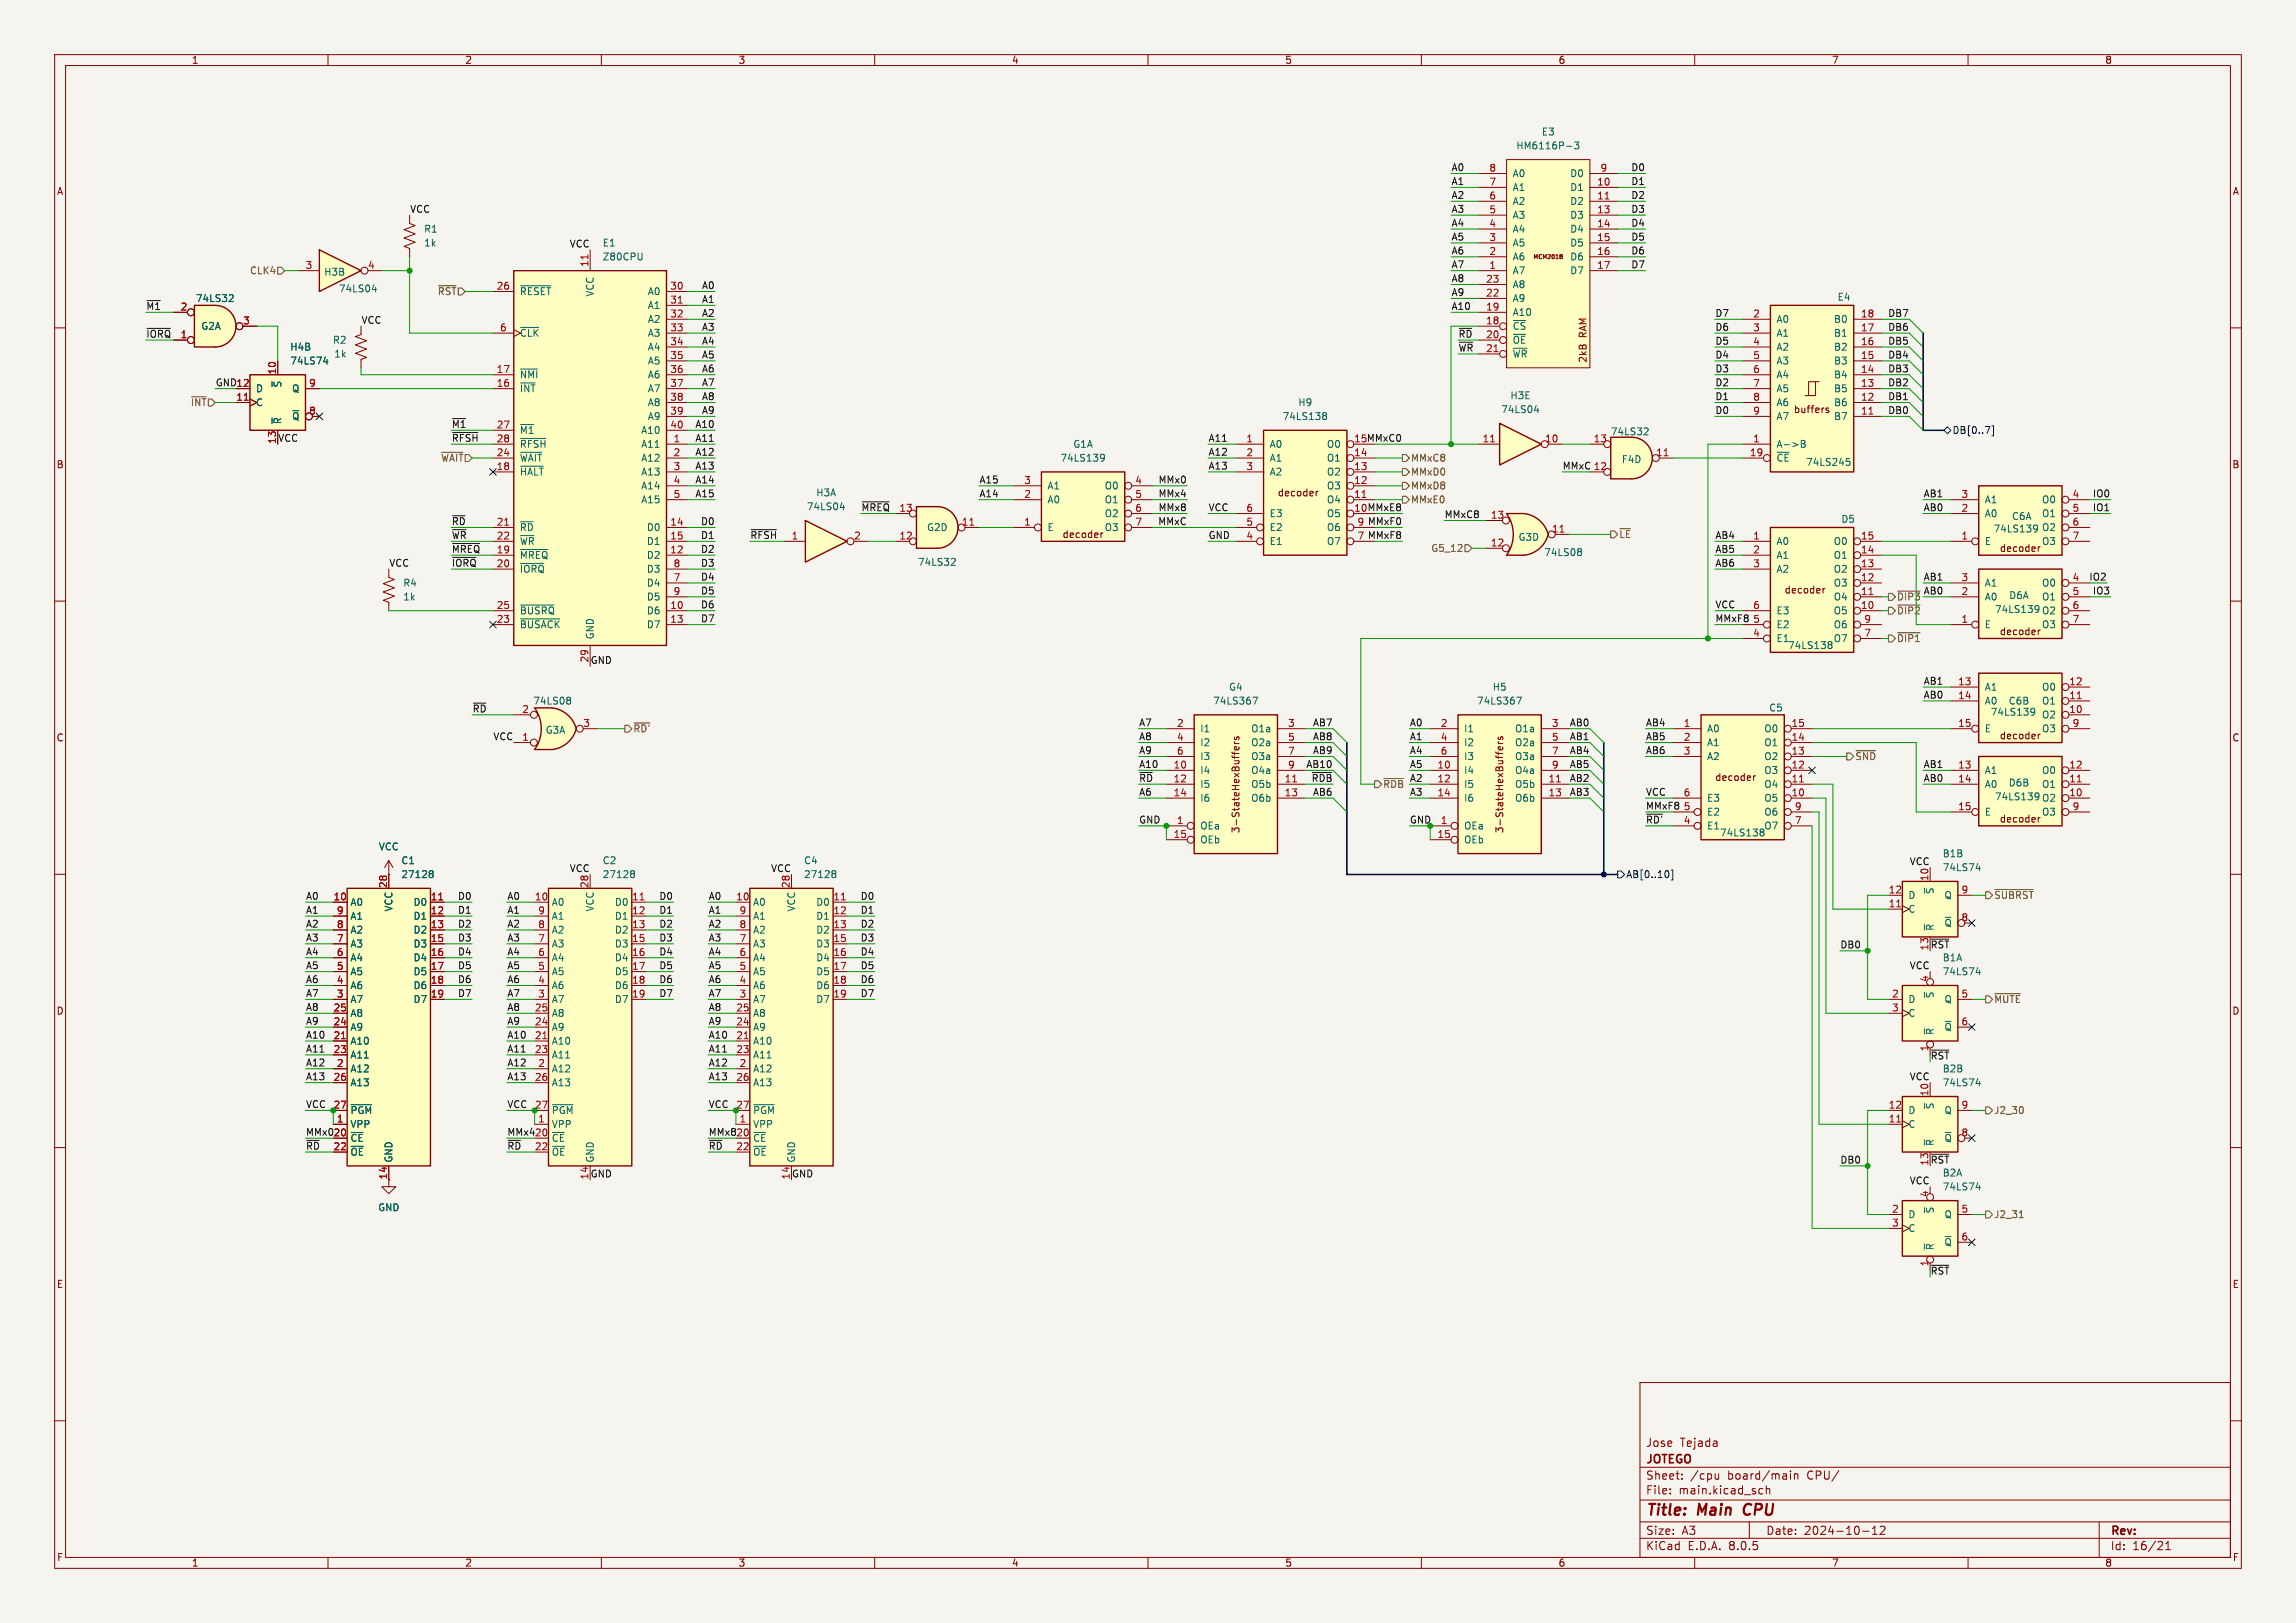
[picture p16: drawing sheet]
<svg xmlns="http://www.w3.org/2000/svg" width="420mm" height="297mm" viewBox="0 0 420 297" stroke-linecap="round" stroke-linejoin="round" font-family="sans-serif">
<defs><g id="words">
<g font-size="2.8" fill="#840000">
<text x="301" y="277.9">Title:</text>
<text x="310.6" y="277.9">Main</text>
<text x="319.8" y="277.9">CPU</text>
</g>
<g font-size="2.1" fill="#840000">
<text x="301" y="268.2">JOTEGO</text>
<text x="301" y="265">Jose</text>
<text x="307.3" y="265">Tejada</text>
<text x="301" y="273.7">File:</text>
<text x="301" y="271">Sheet:</text>
<text x="307.1" y="273.7">main.kicad_sch</text>
<text x="309.2" y="271">/cpu</text>
<text x="316.1" y="271">board/main</text>
<text x="330.7" y="271">CPU/</text>
<text x="301" y="281.1">Size:</text>
<text x="307.6" y="281.1">A3</text>
<text x="323" y="281.1">Date:</text>
<text x="330" y="281.1">2024-10-12</text>
<text x="386" y="281.3">Rev:</text>
<text x="301" y="283.9">KiCad</text>
<text x="308.7" y="283.9">E.D.A.</text>
<text x="316.3" y="283.9">8.0.5</text>
<text x="386" y="283.9">Id:</text>
<text x="390.1" y="283.9">16/21</text>
</g>
<g font-size="1.8" fill="#840000">
<text x="35" y="11.9">1</text>
<text x="85" y="11.9">2</text>
<text x="135" y="11.9">3</text>
<text x="185" y="11.9">4</text>
<text x="235" y="11.9">5</text>
<text x="285" y="11.9">6</text>
<text x="335" y="11.9">7</text>
<text x="385" y="11.9">8</text>
<text x="10.3" y="35.9">A</text>
<text x="408.3" y="35.9">A</text>
<text x="290.4" y="61.8" transform="rotate(-90 290.4 61.8)">RAM</text>
<text x="290.4" y="66.5" transform="rotate(-90 290.4 66.5)">2kB</text>
<text x="328" y="75.8">buffers</text>
<text x="10.3" y="85.9">B</text>
<text x="408.2" y="85.9">B</text>
<text x="233.6" y="91">decoder</text>
<text x="194.3" y="98.7">decoder</text>
<text x="365.7" y="101.2">decoder</text>
<text x="326.3" y="108.8">decoder</text>
<text x="365.7" y="116.4">decoder</text>
<text x="10.3" y="135.9">C</text>
<text x="365.7" y="135.5">decoder</text>
<text x="408.2" y="135.9">C</text>
<text x="313.6" y="143.1">decoder</text>
<text x="226.9" y="152.6" transform="rotate(-90 226.9 152.6)">3-StateHexBuffers</text>
<text x="275.2" y="152.6" transform="rotate(-90 275.2 152.6)">3-StateHexBuffers</text>
<text x="365.7" y="150.7">decoder</text>
<text x="10.3" y="185.9">D</text>
<text x="408.2" y="185.9">D</text>
<text x="10.3" y="235.9">E</text>
<text x="408.3" y="235.9">E</text>
<text x="10.3" y="285.9">F</text>
<text x="35" y="286.9">1</text>
<text x="85" y="286.9">2</text>
<text x="135" y="286.9">3</text>
<text x="185" y="286.9">4</text>
<text x="235" y="286.9">5</text>
<text x="285" y="286.9">6</text>
<text x="335" y="286.9">7</text>
<text x="385" y="286.9">8</text>
<text x="408.3" y="285.9">F</text>
</g>
<g font-size="1.8" fill="#006464">
<text x="277.3" y="27.5">HM6116P-3</text>
<text x="281.9" y="25">E3</text>
<text x="276.6" y="35.2">A1</text>
<text x="276.6" y="32.6">A0</text>
<text x="287.1" y="35.2">D1</text>
<text x="287.1" y="32.6">D0</text>
<text x="276.6" y="40.2">A3</text>
<text x="276.6" y="37.7">A2</text>
<text x="287.1" y="37.7">D2</text>
<text x="287.1" y="40.2">D3</text>
<text x="77.5" y="42.8">R1</text>
<text x="77.5" y="45.3">1k</text>
<text x="110.2" y="45.3">E1</text>
<text x="110.2" y="47.9">Z80CPU</text>
<text x="276.6" y="47.9">A6</text>
<text x="276.6" y="45.3">A5</text>
<text x="276.6" y="42.8">A4</text>
<text x="287.1" y="42.8">D4</text>
<text x="287.1" y="45.3">D5</text>
<text x="287.1" y="47.9">D6</text>
<text x="59.2" y="50.6">H3B</text>
<text x="61.9" y="53.7">74LS04</text>
<text x="276.6" y="50.4">A7</text>
<text x="276.6" y="52.9">A8</text>
<text x="287.1" y="50.4">D7</text>
<text x="35.7" y="55.5">74LS32</text>
<text x="95" y="54.2">~{RESET}</text>
<text x="108.8" y="54.4" transform="rotate(-90 108.8 54.4)">VCC</text>
<text x="118.4" y="54.2">A0</text>
<text x="118.4" y="56.7">A1</text>
<text x="118.4" y="59.3">A2</text>
<text x="276.6" y="58">A10</text>
<text x="276.6" y="55.5">A9</text>
<text x="324.9" y="59.3">A0</text>
<text x="335.4" y="59.3">B0</text>
<text x="336" y="55.2">E4</text>
<text x="36.7" y="60.6">G2A</text>
<text x="53" y="64.4">H4B</text>
<text x="60.8" y="63.1">R2</text>
<text x="61" y="65.6">1k</text>
<text x="95" y="61.8">~{CLK}</text>
<text x="118.4" y="61.8">A3</text>
<text x="118.4" y="64.4">A4</text>
<text x="276.6" y="60.6">~{CS}</text>
<text x="276.6" y="63.1">~{OE}</text>
<text x="276.6" y="65.6">~{WR}</text>
<text x="324.9" y="61.8">A1</text>
<text x="324.9" y="64.4">A2</text>
<text x="335.4" y="64.4">B2</text>
<text x="335.4" y="61.8">B1</text>
<text x="46.7" y="72">D</text>
<text x="51.7" y="71" transform="rotate(-90 51.7 71)">~{S}</text>
<text x="53" y="66.9">74LS74</text>
<text x="53.3" y="72">Q</text>
<text x="95" y="72">~{INT}</text>
<text x="95" y="69.4">~{NMI}</text>
<text x="118.4" y="66.9">A5</text>
<text x="118.4" y="69.4">A6</text>
<text x="118.4" y="72">A7</text>
<text x="324.9" y="66.9">A3</text>
<text x="324.9" y="69.4">A4</text>
<text x="324.9" y="72">A5</text>
<text x="335.4" y="72">B5</text>
<text x="335.4" y="69.4">B4</text>
<text x="335.4" y="66.9">B3</text>
<text x="46.7" y="74.5">C</text>
<text x="51.7" y="77.7" transform="rotate(-90 51.7 77.7)">~{R}</text>
<text x="53.3" y="77.1">~{Q}</text>
<text x="118.4" y="74.5">A8</text>
<text x="118.4" y="77.1">A9</text>
<text x="234.5" y="77.1">74LS138</text>
<text x="237.4" y="74.5">H9</text>
<text x="274.5" y="75.8">74LS04</text>
<text x="276.2" y="73.3">H3E</text>
<text x="324.9" y="74.5">A6</text>
<text x="324.9" y="77.1">A7</text>
<text x="335.4" y="77.1">B7</text>
<text x="335.4" y="74.5">B6</text>
<text x="95" y="79.6">~{M1}</text>
<text x="95" y="82.1">~{RFSH}</text>
<text x="117.2" y="82.1">A11</text>
<text x="117.2" y="79.6">A10</text>
<text x="196.2" y="82.1">G1A</text>
<text x="232.2" y="82.1">A0</text>
<text x="242.6" y="82.1">O0</text>
<text x="294.6" y="79.9">74LS32</text>
<text x="324.9" y="82.1">A-&gt;B</text>
<text x="95" y="87.2">~{HALT}</text>
<text x="95" y="84.7">~{WAIT}</text>
<text x="117.2" y="84.7">A12</text>
<text x="117.2" y="87.2">A13</text>
<text x="117.2" y="89.8">A14</text>
<text x="191.5" y="89.8">A1</text>
<text x="193.9" y="84.7">74LS139</text>
<text x="202" y="89.8">O0</text>
<text x="232.2" y="84.7">A1</text>
<text x="232.2" y="87.2">A2</text>
<text x="242.6" y="89.8">O3</text>
<text x="242.6" y="87.2">O2</text>
<text x="242.6" y="84.7">O1</text>
<text x="296.6" y="84.9">F4D</text>
<text x="324.9" y="84.7">~{CE}</text>
<text x="330.3" y="85.4">74LS245</text>
<text x="117.2" y="92.3">A15</text>
<text x="147.5" y="93.6">74LS04</text>
<text x="149.2" y="91">H3A</text>
<text x="191.5" y="92.3">A0</text>
<text x="202" y="92.3">O1</text>
<text x="202" y="94.8">O2</text>
<text x="232.2" y="94.8">E3</text>
<text x="242.6" y="94.8">O5</text>
<text x="242.6" y="92.3">O4</text>
<text x="336.7" y="95.9">D5</text>
<text x="363" y="94.8">A0</text>
<text x="363" y="92.3">A1</text>
<text x="367.9" y="95.4">C6A</text>
<text x="373.4" y="92.3">O0</text>
<text x="373.4" y="94.8">O1</text>
<text x="95" y="97.4">~{RD}</text>
<text x="95" y="99.9">~{WR}</text>
<text x="118.2" y="97.4">D0</text>
<text x="118.2" y="99.9">D1</text>
<text x="169.5" y="97.4">G2D</text>
<text x="191.5" y="97.4">E</text>
<text x="202" y="97.4">O3</text>
<text x="232.2" y="99.9">E1</text>
<text x="232.2" y="97.4">E2</text>
<text x="242.6" y="99.9">O7</text>
<text x="242.6" y="97.4">O6</text>
<text x="277.7" y="99.2">G3D</text>
<text x="282.4" y="102">74LS08</text>
<text x="324.9" y="99.9">A0</text>
<text x="335.3" y="99.9">O0</text>
<text x="363" y="99.9">E</text>
<text x="364.6" y="97.6">74LS139</text>
<text x="373.4" y="97.4">O2</text>
<text x="373.4" y="99.9">O3</text>
<text x="73.7" y="107.5">R4</text>
<text x="95" y="102.5">~{MREQ}</text>
<text x="95" y="105">~{IORQ}</text>
<text x="118.2" y="102.5">D2</text>
<text x="118.2" y="107.5">D4</text>
<text x="118.2" y="105">D3</text>
<text x="167.8" y="103.7">74LS32</text>
<text x="324.9" y="102.5">A1</text>
<text x="324.9" y="105">A2</text>
<text x="335.3" y="107.5">O3</text>
<text x="335.3" y="105">O2</text>
<text x="335.3" y="102.5">O1</text>
<text x="363" y="107.5">A1</text>
<text x="373.4" y="107.5">O0</text>
<text x="73.7" y="110.1">1k</text>
<text x="95" y="112.6">~{BUSRQ}</text>
<text x="118.2" y="112.6">D6</text>
<text x="118.2" y="110.1">D5</text>
<text x="324.9" y="112.6">E3</text>
<text x="335.3" y="112.6">O5</text>
<text x="335.3" y="110.1">O4</text>
<text x="363" y="110.1">A0</text>
<text x="364.8" y="112.4">74LS139</text>
<text x="367.4" y="109.8">D6A</text>
<text x="373.4" y="110.1">O1</text>
<text x="373.4" y="112.6">O2</text>
<text x="95" y="115.2">~{BUSACK}</text>
<text x="108.8" y="117.1" transform="rotate(-90 108.8 117.1)">GND</text>
<text x="118.2" y="115.2">D7</text>
<text x="324.9" y="117.7">E1</text>
<text x="324.9" y="115.2">E2</text>
<text x="327" y="119">74LS138</text>
<text x="335.3" y="117.7">O7</text>
<text x="335.3" y="115.2">O6</text>
<text x="363" y="115.2">E</text>
<text x="373.4" y="115.2">O3</text>
<text x="97.5" y="129.1">74LS08</text>
<text x="221.8" y="129.1">74LS367</text>
<text x="224.7" y="126.6">G4</text>
<text x="270.1" y="129.1">74LS367</text>
<text x="272.9" y="126.6">H5</text>
<text x="323.5" y="130.4">C5</text>
<text x="363" y="126.6">A1</text>
<text x="363" y="129.1">A0</text>
<text x="364.1" y="131.2">74LS139</text>
<text x="367.3" y="129.1">C6B</text>
<text x="373.4" y="131.7">O2</text>
<text x="373.4" y="129.1">O1</text>
<text x="373.4" y="126.6">O0</text>
<text x="99.7" y="134.5">G3A</text>
<text x="219.5" y="134.2">I1</text>
<text x="219.5" y="136.8">I2</text>
<text x="228.8" y="134.2">O1a</text>
<text x="228.8" y="136.8">O2a</text>
<text x="267.7" y="134.2">I1</text>
<text x="267.7" y="136.8">I2</text>
<text x="277" y="134.2">O1a</text>
<text x="277" y="136.8">O2a</text>
<text x="312.2" y="134.2">A0</text>
<text x="312.2" y="136.8">A1</text>
<text x="322.6" y="136.8">O1</text>
<text x="322.6" y="134.2">O0</text>
<text x="363" y="134.2">E</text>
<text x="373.4" y="134.2">O3</text>
<text x="219.5" y="141.8">I4</text>
<text x="219.5" y="139.3">I3</text>
<text x="228.8" y="139.3">O3a</text>
<text x="228.8" y="141.8">O4a</text>
<text x="267.7" y="141.8">I4</text>
<text x="267.7" y="139.3">I3</text>
<text x="277" y="139.3">O3a</text>
<text x="277" y="141.8">O4a</text>
<text x="312.2" y="139.3">A2</text>
<text x="322.6" y="141.8">O3</text>
<text x="322.6" y="139.3">O2</text>
<text x="363" y="141.8">A1</text>
<text x="373.4" y="141.8">O0</text>
<text x="219.5" y="144.4">I5</text>
<text x="219.5" y="146.9">I6</text>
<text x="228.8" y="144.4">O5b</text>
<text x="228.8" y="146.9">O6b</text>
<text x="267.7" y="144.4">I5</text>
<text x="267.7" y="146.9">I6</text>
<text x="277" y="144.4">O5b</text>
<text x="277" y="146.9">O6b</text>
<text x="312.2" y="149.5">E2</text>
<text x="312.2" y="146.9">E3</text>
<text x="322.6" y="146.9">O5</text>
<text x="322.6" y="144.4">O4</text>
<text x="322.6" y="149.5">O6</text>
<text x="363" y="144.4">A0</text>
<text x="363" y="149.5">E</text>
<text x="364.8" y="146.7">74LS139</text>
<text x="367.3" y="144.1">D6B</text>
<text x="373.4" y="146.9">O2</text>
<text x="373.4" y="144.4">O1</text>
<text x="373.4" y="149.5">O3</text>
<text x="69.2" y="155.8">VCC</text>
<text x="219.5" y="152">OEa</text>
<text x="219.5" y="154.5">OEb</text>
<text x="267.7" y="152">OEa</text>
<text x="267.7" y="154.5">OEb</text>
<text x="312.2" y="152">E1</text>
<text x="314.5" y="153.3">74LS138</text>
<text x="322.6" y="152">O7</text>
<text x="73.3" y="158.3">C1</text>
<text x="73.3" y="160.9">27128</text>
<text x="110.2" y="158.3">C2</text>
<text x="110.2" y="160.9">27128</text>
<text x="147" y="158.3">C4</text>
<text x="147" y="160.9">27128</text>
<text x="355.3" y="157.1">B1B</text>
<text x="355.3" y="159.6">74LS74</text>
<text x="64" y="166">A0</text>
<text x="72" y="166.9" transform="rotate(-90 72 166.9)">VCC</text>
<text x="75.5" y="166">D0</text>
<text x="100.8" y="166">A0</text>
<text x="108.8" y="166.9" transform="rotate(-90 108.8 166.9)">VCC</text>
<text x="112.4" y="166">D0</text>
<text x="137.7" y="166">A0</text>
<text x="145.6" y="166.9" transform="rotate(-90 145.6 166.9)">VCC</text>
<text x="149.2" y="166">D0</text>
<text x="349" y="167.2">C</text>
<text x="349" y="164.7">D</text>
<text x="353.9" y="163.7" transform="rotate(-90 353.9 163.7)">~{S}</text>
<text x="355.6" y="164.7">Q</text>
<text x="64" y="173.6">A3</text>
<text x="64" y="171">A2</text>
<text x="64" y="168.5">A1</text>
<text x="75.5" y="168.5">D1</text>
<text x="75.5" y="171">D2</text>
<text x="75.5" y="173.6">D3</text>
<text x="100.8" y="173.6">A3</text>
<text x="100.8" y="171">A2</text>
<text x="100.8" y="168.5">A1</text>
<text x="112.4" y="168.5">D1</text>
<text x="112.4" y="171">D2</text>
<text x="112.4" y="173.6">D3</text>
<text x="137.7" y="173.6">A3</text>
<text x="137.7" y="171">A2</text>
<text x="137.7" y="168.5">A1</text>
<text x="149.2" y="168.5">D1</text>
<text x="149.2" y="171">D2</text>
<text x="149.2" y="173.6">D3</text>
<text x="353.9" y="170.4" transform="rotate(-90 353.9 170.4)">~{R}</text>
<text x="355.6" y="169.8">~{Q}</text>
<text x="64" y="178.7">A5</text>
<text x="64" y="176.1">A4</text>
<text x="75.5" y="176.1">D4</text>
<text x="75.5" y="178.7">D5</text>
<text x="100.8" y="178.7">A5</text>
<text x="100.8" y="176.1">A4</text>
<text x="112.4" y="176.1">D4</text>
<text x="112.4" y="178.7">D5</text>
<text x="137.7" y="178.7">A5</text>
<text x="137.7" y="176.1">A4</text>
<text x="149.2" y="176.1">D4</text>
<text x="149.2" y="178.7">D5</text>
<text x="355.3" y="176.1">B1A</text>
<text x="355.3" y="178.7">74LS74</text>
<text x="64" y="183.7">A7</text>
<text x="64" y="181.2">A6</text>
<text x="75.5" y="181.2">D6</text>
<text x="75.5" y="183.7">D7</text>
<text x="100.8" y="183.7">A7</text>
<text x="100.8" y="181.2">A6</text>
<text x="112.4" y="181.2">D6</text>
<text x="112.4" y="183.7">D7</text>
<text x="137.7" y="183.7">A7</text>
<text x="137.7" y="181.2">A6</text>
<text x="149.2" y="181.2">D6</text>
<text x="149.2" y="183.7">D7</text>
<text x="349" y="183.7">D</text>
<text x="353.9" y="182.8" transform="rotate(-90 353.9 182.8)">~{S}</text>
<text x="355.6" y="183.7">Q</text>
<text x="64" y="191.4">A10</text>
<text x="64" y="188.8">A9</text>
<text x="64" y="186.3">A8</text>
<text x="100.8" y="191.4">A10</text>
<text x="100.8" y="188.8">A9</text>
<text x="100.8" y="186.3">A8</text>
<text x="137.7" y="191.4">A10</text>
<text x="137.7" y="188.8">A9</text>
<text x="137.7" y="186.3">A8</text>
<text x="349" y="186.3">C</text>
<text x="353.9" y="189.5" transform="rotate(-90 353.9 189.5)">~{R}</text>
<text x="355.6" y="188.8">~{Q}</text>
<text x="64" y="196.4">A12</text>
<text x="64" y="193.9">A11</text>
<text x="100.8" y="196.4">A12</text>
<text x="100.8" y="193.9">A11</text>
<text x="137.7" y="196.4">A12</text>
<text x="137.7" y="193.9">A11</text>
<text x="355.3" y="196.4">B2B</text>
<text x="64" y="199">A13</text>
<text x="100.8" y="199">A13</text>
<text x="137.7" y="199">A13</text>
<text x="353.9" y="203.1" transform="rotate(-90 353.9 203.1)">~{S}</text>
<text x="355.3" y="199">74LS74</text>
<text x="64" y="206.6">VPP</text>
<text x="64" y="209.1">~{CE}</text>
<text x="64" y="204.1">~{PGM}</text>
<text x="100.8" y="206.6">VPP</text>
<text x="100.8" y="209.1">~{CE}</text>
<text x="100.8" y="204.1">~{PGM}</text>
<text x="137.7" y="206.6">VPP</text>
<text x="137.7" y="209.1">~{CE}</text>
<text x="137.7" y="204.1">~{PGM}</text>
<text x="349" y="206.6">C</text>
<text x="349" y="204.1">D</text>
<text x="353.9" y="209.8" transform="rotate(-90 353.9 209.8)">~{R}</text>
<text x="355.6" y="209.1">~{Q}</text>
<text x="355.6" y="204.1">Q</text>
<text x="64" y="211.7">~{OE}</text>
<text x="72" y="212.9" transform="rotate(-90 72 212.9)">GND</text>
<text x="100.8" y="211.7">~{OE}</text>
<text x="108.8" y="212.9" transform="rotate(-90 108.8 212.9)">GND</text>
<text x="137.7" y="211.7">~{OE}</text>
<text x="145.6" y="212.9" transform="rotate(-90 145.6 212.9)">GND</text>
<text x="355.3" y="215.5">B2A</text>
<text x="69.1" y="221.8">GND</text>
<text x="355.3" y="218">74LS74</text>
<text x="349" y="223.1">D</text>
<text x="349" y="225.7">C</text>
<text x="353.9" y="222.1" transform="rotate(-90 353.9 222.1)">~{S}</text>
<text x="355.6" y="223.1">Q</text>
<text x="353.9" y="228.9" transform="rotate(-90 353.9 228.9)">~{R}</text>
<text x="355.6" y="228.2">~{Q}</text>
</g>
<g font-size="1.8" fill="#0f0f0f">
<text x="265.4" y="33.9">A1</text>
<text x="265.4" y="31.4">A0</text>
<text x="298.3" y="33.9">D1</text>
<text x="298.3" y="31.4">D0</text>
<text x="74.9" y="39">VCC</text>
<text x="265.4" y="36.5">A2</text>
<text x="265.4" y="41.6">A4</text>
<text x="265.4" y="39">A3</text>
<text x="298.3" y="36.5">D2</text>
<text x="298.3" y="39">D3</text>
<text x="298.3" y="41.6">D4</text>
<text x="104.1" y="45.4">VCC</text>
<text x="265.4" y="46.6">A6</text>
<text x="265.4" y="44.1">A5</text>
<text x="298.3" y="46.6">D6</text>
<text x="298.3" y="44.1">D5</text>
<text x="128.3" y="53">A0</text>
<text x="265.4" y="49.2">A7</text>
<text x="265.4" y="51.7">A8</text>
<text x="298.3" y="49.2">D7</text>
<text x="26.7" y="56.8">~{M1}</text>
<text x="66" y="59.3">VCC</text>
<text x="128.3" y="58.1">A2</text>
<text x="128.3" y="55.5">A1</text>
<text x="265.4" y="56.8">A10</text>
<text x="265.4" y="54.3">A9</text>
<text x="313.7" y="58.1">D7</text>
<text x="345.3" y="58.1">DB7</text>
<text x="26.7" y="61.9">~{IORQ}1</text>
<text x="128.3" y="65.7">A5</text>
<text x="128.3" y="63.2">A4</text>
<text x="128.3" y="60.6">A3</text>
<text x="266.7" y="61.9">~{RD}20</text>
<text x="266.7" y="64.4">~{WR}21</text>
<text x="313.7" y="63.2">D5</text>
<text x="313.7" y="60.6">D6</text>
<text x="313.7" y="65.7">D4</text>
<text x="345.3" y="60.6">DB6</text>
<text x="345.3" y="63.2">DB5</text>
<text x="345.3" y="65.7">DB4</text>
<text x="39.4" y="70.8">GND12</text>
<text x="128.3" y="70.8">A7</text>
<text x="128.3" y="68.2">A6</text>
<text x="313.7" y="68.2">D3</text>
<text x="313.7" y="70.8">D2</text>
<text x="345.3" y="70.8">DB2</text>
<text x="345.3" y="68.2">DB3</text>
<text x="128.3" y="75.9">A9</text>
<text x="128.3" y="73.3">A8</text>
<text x="313.7" y="75.9">D0</text>
<text x="313.7" y="73.3">D1</text>
<text x="345.3" y="75.9">DB0</text>
<text x="345.3" y="73.3">DB1</text>
<text x="50.8" y="80.9">VCC</text>
<text x="82.5" y="78.4">~{M1}</text>
<text x="82.5" y="80.9">~{RFSH} 28</text>
<text x="127.1" y="83.5">A12</text>
<text x="127.1" y="80.9">A11</text>
<text x="127.1" y="78.4">A10</text>
<text x="221" y="83.5">A12</text>
<text x="221" y="80.9">A11</text>
<text x="247.6" y="81">15 MMxC0</text>
<text x="127.1" y="86">A13</text>
<text x="127.1" y="88.6">A14</text>
<text x="179.1" y="88.6">A15</text>
<text x="211.8" y="88.6">MMx0</text>
<text x="221" y="86">A13</text>
<text x="285.8" y="86">MMxC 12</text>
<text x="127.1" y="91.1">A15</text>
<text x="157.5" y="93.6">~{MREQ}13</text>
<text x="179.1" y="91.1">A14</text>
<text x="211.8" y="91.1">MMx4</text>
<text x="211.8" y="93.6">MMx8</text>
<text x="221" y="93.6">VCC</text>
<text x="247.6" y="93.7">10 MMxE8</text>
<text x="264.2" y="94.9">MMxC8</text>
<text x="351.8" y="93.6">AB0</text>
<text x="351.8" y="91.1">AB1</text>
<text x="382.7" y="93.6">IO1</text>
<text x="382.7" y="91.1">IO0</text>
<text x="82.5" y="101.3">~{MREQ} 19</text>
<text x="82.5" y="98.7">~{WR}</text>
<text x="82.5" y="96.2">~{RD}</text>
<text x="128.1" y="101.3">D2</text>
<text x="128.1" y="98.7">D1</text>
<text x="128.1" y="96.2">D0</text>
<text x="137.2" y="98.7">~{RFSH} 1</text>
<text x="211.8" y="96.2">MMxC</text>
<text x="221" y="98.7">GND</text>
<text x="248.2" y="98.8">7 MMxF8</text>
<text x="248.2" y="96.3">9 MMxF0</text>
<text x="313.7" y="101.3">AB5</text>
<text x="313.7" y="98.7">AB4</text>
<text x="71.1" y="103.8">VCC</text>
<text x="82.5" y="103.8">~{IORQ}</text>
<text x="128.1" y="103.8">D3</text>
<text x="128.1" y="106.3">D4</text>
<text x="313.7" y="103.8">AB6</text>
<text x="351.8" y="106.3">AB1</text>
<text x="382.1" y="106.3">IO2</text>
<text x="128.1" y="111.4">D6</text>
<text x="128.1" y="114">D7</text>
<text x="128.1" y="108.9">D5</text>
<text x="313.7" y="111.4">VCC</text>
<text x="313.7" y="114">MMxF8</text>
<text x="351.8" y="108.9">AB0</text>
<text x="382.7" y="108.9">IO3</text>
<text x="107.7" y="121.3" transform="rotate(-90 107.7 121.3)">29</text>
<text x="107.9" y="121.6">GND</text>
<text x="351.8" y="125.4">AB1</text>
<text x="86.4" y="130.5">~{RD}</text>
<text x="351.8" y="127.9">AB0</text>
<text x="90.1" y="135.5">VCC</text>
<text x="208.3" y="133">A7</text>
<text x="208.3" y="135.5">A8</text>
<text x="240.1" y="135.5">AB8</text>
<text x="240.1" y="133">AB7</text>
<text x="257.8" y="135.5">A1</text>
<text x="257.8" y="133">A0</text>
<text x="287.1" y="133">AB0</text>
<text x="287.1" y="135.5">AB1</text>
<text x="301" y="133">AB4</text>
<text x="301" y="135.5">AB5</text>
<text x="208.3" y="143.2">~{RD}</text>
<text x="208.3" y="140.6">A10</text>
<text x="208.3" y="138.1">A9</text>
<text x="238.9" y="140.6">AB10</text>
<text x="239.8" y="143.2">~{RDB}</text>
<text x="240.1" y="138.1">AB9</text>
<text x="257.8" y="138.1">A4</text>
<text x="257.8" y="140.6">A5</text>
<text x="257.8" y="143.2">A2</text>
<text x="287.1" y="143.2">AB2</text>
<text x="287.1" y="138.1">AB4</text>
<text x="287.1" y="140.6">AB5</text>
<text x="301" y="138.1">AB6</text>
<text x="351.8" y="140.6">AB1</text>
<text x="351.8" y="143.2">AB0</text>
<text x="208.3" y="145.7">A6</text>
<text x="240.1" y="145.7">AB6</text>
<text x="257.8" y="145.7">A3</text>
<text x="287.1" y="145.7">AB3</text>
<text x="301" y="145.7">VCC</text>
<text x="301" y="148.2">MMxF8</text>
<text x="208.3" y="150.8">GND</text>
<text x="257.8" y="150.8">GND</text>
<text x="301" y="150.8">~{RD'}</text>
<text x="104.1" y="159.7">VCC</text>
<text x="140.9" y="159.7">VCC</text>
<text x="349.2" y="158.4">VCC</text>
<text x="55.9" y="164.8">A0</text>
<text x="55.9" y="167.3">A1</text>
<text x="83.7" y="164.8">D0</text>
<text x="83.7" y="167.3">D1</text>
<text x="92.7" y="167.3">A1</text>
<text x="92.7" y="164.8">A0</text>
<text x="120.5" y="167.3">D1</text>
<text x="120.5" y="164.8">D0</text>
<text x="129.5" y="167.3">A1</text>
<text x="129.5" y="164.8">A0</text>
<text x="157.3" y="167.3">D1</text>
<text x="157.3" y="164.8">D0</text>
<text x="55.9" y="169.8">A2</text>
<text x="55.9" y="172.4">A3</text>
<text x="83.7" y="169.8">D2</text>
<text x="83.7" y="172.4">D3</text>
<text x="92.7" y="169.8">A2</text>
<text x="92.7" y="172.4">A3</text>
<text x="120.5" y="169.8">D2</text>
<text x="120.5" y="172.4">D3</text>
<text x="129.5" y="172.4">A3</text>
<text x="129.5" y="169.8">A2</text>
<text x="157.3" y="169.8">D2</text>
<text x="157.3" y="172.4">D3</text>
<text x="336.5" y="173.6">DB0</text>
<text x="353.1" y="173.6">~{RST}</text>
<text x="55.9" y="177.5">A5</text>
<text x="55.9" y="174.9">A4</text>
<text x="55.9" y="180">A6</text>
<text x="83.7" y="177.5">D5</text>
<text x="83.7" y="180">D6</text>
<text x="83.7" y="174.9">D4</text>
<text x="92.7" y="177.5">A5</text>
<text x="92.7" y="174.9">A4</text>
<text x="92.7" y="180">A6</text>
<text x="120.5" y="177.5">D5</text>
<text x="120.5" y="174.9">D4</text>
<text x="120.5" y="180">D6</text>
<text x="129.5" y="180">A6</text>
<text x="129.5" y="174.9">A4</text>
<text x="129.5" y="177.5">A5</text>
<text x="157.3" y="174.9">D4</text>
<text x="157.3" y="180">D6</text>
<text x="157.3" y="177.5">D5</text>
<text x="349.2" y="177.5">VCC</text>
<text x="55.9" y="185.1">A8</text>
<text x="55.9" y="182.5">A7</text>
<text x="83.7" y="182.5">D7</text>
<text x="92.7" y="185.1">A8</text>
<text x="92.7" y="182.5">A7</text>
<text x="120.5" y="182.5">D7</text>
<text x="129.5" y="182.5">A7</text>
<text x="129.5" y="185.1">A8</text>
<text x="157.3" y="182.5">D7</text>
<text x="55.9" y="187.6">A9</text>
<text x="55.9" y="190.2">A10</text>
<text x="92.7" y="187.6">A9</text>
<text x="92.7" y="190.2">A10</text>
<text x="129.5" y="190.2">A10</text>
<text x="129.5" y="187.6">A9</text>
<text x="55.9" y="192.7">A11</text>
<text x="55.9" y="195.2">A12</text>
<text x="55.9" y="197.8">A13</text>
<text x="92.7" y="192.7">A11</text>
<text x="92.7" y="197.8">A13</text>
<text x="92.7" y="195.2">A12</text>
<text x="129.5" y="192.7">A11</text>
<text x="129.5" y="195.2">A12</text>
<text x="129.5" y="197.8">A13</text>
<text x="349.2" y="197.8">VCC</text>
<text x="55.9" y="202.9">VCC</text>
<text x="92.7" y="202.9">VCC</text>
<text x="129.5" y="202.9">VCC</text>
<text x="55.9" y="207.9">MMx020</text>
<text x="92.7" y="207.9">MMx420</text>
<text x="129.5" y="207.9">MMx820</text>
<text x="55.9" y="210.5">~{RD}22</text>
<text x="92.7" y="210.5">~{RD}22</text>
<text x="107.7" y="215.9" transform="rotate(-90 107.7 215.9)">14</text>
<text x="107.9" y="215.6">GND</text>
<text x="129.5" y="210.5">~{RD}22</text>
<text x="144.5" y="215.9" transform="rotate(-90 144.5 215.9)">14</text>
<text x="144.8" y="215.6">GND</text>
<text x="336.5" y="213">DB0</text>
<text x="353.1" y="213">~{RST}</text>
<text x="349.2" y="216.8">VCC</text>
</g>
<g font-size="1.8" fill="#a90000">
<text x="272.3" y="34">7</text>
<text x="272.3" y="31.5">8</text>
<text x="292.1" y="34">10</text>
<text x="292.7" y="31.5">9</text>
<text x="272.3" y="41.7">4</text>
<text x="272.3" y="39.1">5</text>
<text x="272.3" y="36.6">6</text>
<text x="292.1" y="36.6">11</text>
<text x="292.1" y="39.1">13</text>
<text x="292.1" y="41.7">14</text>
<text x="272.3" y="46.7">2</text>
<text x="272.3" y="44.2">3</text>
<text x="292.1" y="44.2">15</text>
<text x="292.1" y="46.7">16</text>
<text x="55.8" y="49.3">3</text>
<text x="67.2" y="49.3">4</text>
<text x="90.8" y="53.1">26</text>
<text x="107.7" y="48.9" transform="rotate(-90 107.7 48.9)">11</text>
<text x="122.5" y="53.1">30</text>
<text x="271.7" y="51.8">23</text>
<text x="272.3" y="49.3">1</text>
<text x="292.1" y="49.3">17</text>
<text x="32.9" y="56.9">2</text>
<text x="44.4" y="59.4">3</text>
<text x="122.5" y="55.6">31</text>
<text x="122.5" y="58.2">32</text>
<text x="271.7" y="59.4">18</text>
<text x="271.7" y="56.9">19</text>
<text x="271.7" y="54.4">22</text>
<text x="320.6" y="58.2">2</text>
<text x="340.3" y="58.2">18</text>
<text x="32.9" y="62">1</text>
<text x="91.4" y="60.7">6</text>
<text x="122.5" y="60.7">33</text>
<text x="122.5" y="63.2">34</text>
<text x="122.5" y="65.8">35</text>
<text x="320.6" y="60.7">3</text>
<text x="320.6" y="63.2">4</text>
<text x="320.6" y="65.8">5</text>
<text x="340.3" y="65.8">15</text>
<text x="340.3" y="63.2">16</text>
<text x="340.3" y="60.7">17</text>
<text x="43.1" y="70.9">12</text>
<text x="50.5" y="68.6" transform="rotate(-90 50.5 68.6)">10</text>
<text x="56.4" y="70.9">9</text>
<text x="90.8" y="70.9">16</text>
<text x="90.8" y="68.3">17</text>
<text x="122.5" y="68.3">36</text>
<text x="122.5" y="70.9">37</text>
<text x="320.6" y="68.3">6</text>
<text x="320.6" y="70.9">7</text>
<text x="340.3" y="70.9">13</text>
<text x="340.3" y="68.3">14</text>
<text x="43.1" y="73.4">11</text>
<text x="56.4" y="75.9">8</text>
<text x="122.5" y="73.4">38</text>
<text x="122.5" y="75.9">39</text>
<text x="320.6" y="73.4">8</text>
<text x="320.6" y="75.9">9</text>
<text x="340.3" y="75.9">11</text>
<text x="340.3" y="73.4">12</text>
<text x="50.5" y="81.3" transform="rotate(-90 50.5 81.3)">13</text>
<text x="90.8" y="83.6">24</text>
<text x="90.8" y="78.5">27</text>
<text x="122.5" y="78.5">40</text>
<text x="123.1" y="81">1</text>
<text x="123.1" y="83.6">2</text>
<text x="227.9" y="81">1</text>
<text x="227.9" y="83.6">2</text>
<text x="247.6" y="83.6">14</text>
<text x="271.1" y="81">11</text>
<text x="282.5" y="81">10</text>
<text x="291.4" y="81">13</text>
<text x="302.9" y="83.6">11</text>
<text x="320" y="83.6">19</text>
<text x="320.6" y="81">1</text>
<text x="90.8" y="86.1">18</text>
<text x="123.1" y="86.1">3</text>
<text x="123.1" y="88.6">4</text>
<text x="187.3" y="88.6">3</text>
<text x="207.6" y="88.6">4</text>
<text x="227.9" y="86.1">3</text>
<text x="247.6" y="88.6">12</text>
<text x="247.6" y="86.1">13</text>
<text x="123.1" y="91.2">5</text>
<text x="187.3" y="91.2">2</text>
<text x="207.6" y="91.2">5</text>
<text x="207.6" y="93.7">6</text>
<text x="227.9" y="93.7">6</text>
<text x="247.6" y="91.2">11</text>
<text x="272.6" y="95">13</text>
<text x="358.7" y="93.7">2</text>
<text x="358.7" y="91.2">3</text>
<text x="379" y="91.2">4</text>
<text x="379" y="93.7">5</text>
<text x="90.8" y="96.3">21</text>
<text x="90.8" y="98.8">22</text>
<text x="122.5" y="101.3">12</text>
<text x="122.5" y="96.3">14</text>
<text x="122.5" y="98.8">15</text>
<text x="156.1" y="98.8">2</text>
<text x="164.4" y="98.8">12</text>
<text x="175.9" y="96.3">11</text>
<text x="187.3" y="96.3">1</text>
<text x="207.6" y="96.3">7</text>
<text x="227.9" y="98.8">4</text>
<text x="227.9" y="96.3">5</text>
<text x="272.6" y="100.1">12</text>
<text x="283.8" y="97.5">11</text>
<text x="320.6" y="98.8">1</text>
<text x="320.6" y="101.3">2</text>
<text x="340.3" y="101.3">14</text>
<text x="340.3" y="98.8">15</text>
<text x="358.7" y="98.8">1</text>
<text x="379" y="96.3">6</text>
<text x="379" y="98.8">7</text>
<text x="90.8" y="103.9">20</text>
<text x="123.1" y="106.4">7</text>
<text x="123.1" y="103.9">8</text>
<text x="320.6" y="103.9">3</text>
<text x="340.3" y="106.4">12</text>
<text x="340.3" y="103.9">13</text>
<text x="358.7" y="106.4">3</text>
<text x="379" y="106.4">4</text>
<text x="90.8" y="111.5">25</text>
<text x="122.5" y="111.5">10</text>
<text x="123.1" y="109">9</text>
<text x="320.6" y="111.5">6</text>
<text x="340.3" y="111.5">10</text>
<text x="340.3" y="109">11</text>
<text x="358.7" y="109">2</text>
<text x="379" y="109">5</text>
<text x="379" y="111.5">6</text>
<text x="90.8" y="114">23</text>
<text x="122.5" y="114">13</text>
<text x="320.6" y="116.6">4</text>
<text x="320.6" y="114">5</text>
<text x="340.9" y="116.6">7</text>
<text x="340.9" y="114">9</text>
<text x="358.7" y="114">1</text>
<text x="379" y="114">7</text>
<text x="358.1" y="125.5">13</text>
<text x="378.4" y="125.5">12</text>
<text x="95.4" y="130.6">2</text>
<text x="358.1" y="128">14</text>
<text x="378.4" y="130.6">10</text>
<text x="378.4" y="128">11</text>
<text x="95.4" y="135.6">1</text>
<text x="106.6" y="133.1">3</text>
<text x="215.2" y="133.1">2</text>
<text x="215.2" y="135.6">4</text>
<text x="235.5" y="133.1">3</text>
<text x="235.5" y="135.6">5</text>
<text x="263.5" y="133.1">2</text>
<text x="263.5" y="135.6">4</text>
<text x="283.8" y="133.1">3</text>
<text x="283.8" y="135.6">5</text>
<text x="307.9" y="133.1">1</text>
<text x="307.9" y="135.6">2</text>
<text x="327.6" y="135.6">14</text>
<text x="327.6" y="133.1">15</text>
<text x="358.1" y="133.1">15</text>
<text x="379" y="133.1">9</text>
<text x="214.6" y="140.7">10</text>
<text x="214.6" y="143.3">12</text>
<text x="215.2" y="138.2">6</text>
<text x="234.9" y="143.3">11</text>
<text x="235.5" y="138.2">7</text>
<text x="235.5" y="140.7">9</text>
<text x="262.8" y="140.7">10</text>
<text x="262.8" y="143.3">12</text>
<text x="263.5" y="138.2">6</text>
<text x="283.2" y="143.3">11</text>
<text x="283.8" y="138.2">7</text>
<text x="283.8" y="140.7">9</text>
<text x="307.9" y="138.2">3</text>
<text x="327.6" y="143.3">11</text>
<text x="327.6" y="140.7">12</text>
<text x="327.6" y="138.2">13</text>
<text x="358.1" y="140.7">13</text>
<text x="358.1" y="143.3">14</text>
<text x="378.4" y="143.3">11</text>
<text x="378.4" y="140.7">12</text>
<text x="214.6" y="145.8">14</text>
<text x="234.9" y="145.8">13</text>
<text x="262.8" y="145.8">14</text>
<text x="283.2" y="145.8">13</text>
<text x="307.9" y="148.3">5</text>
<text x="307.9" y="145.8">6</text>
<text x="327.6" y="145.8">10</text>
<text x="328.2" y="148.3">9</text>
<text x="358.1" y="148.3">15</text>
<text x="378.4" y="145.8">10</text>
<text x="379" y="148.3">9</text>
<text x="214.6" y="153.4">15</text>
<text x="215.2" y="150.9">1</text>
<text x="262.8" y="153.4">15</text>
<text x="263.5" y="150.9">1</text>
<text x="307.9" y="150.9">4</text>
<text x="328.2" y="150.9">7</text>
<text x="352.8" y="161.3" transform="rotate(-90 352.8 161.3)">10</text>
<text x="60.9" y="164.8">10</text>
<text x="61.5" y="167.4">9</text>
<text x="70.9" y="162.6" transform="rotate(-90 70.9 162.6)">28</text>
<text x="78.7" y="164.8">11</text>
<text x="78.7" y="167.4">12</text>
<text x="97.7" y="164.8">10</text>
<text x="98.4" y="167.4">9</text>
<text x="107.7" y="162.6" transform="rotate(-90 107.7 162.6)">28</text>
<text x="115.5" y="164.8">11</text>
<text x="115.5" y="167.4">12</text>
<text x="134.6" y="164.8">10</text>
<text x="135.2" y="167.4">9</text>
<text x="144.5" y="162.6" transform="rotate(-90 144.5 162.6)">28</text>
<text x="152.4" y="164.8">11</text>
<text x="152.4" y="167.4">12</text>
<text x="345.4" y="166.1">11</text>
<text x="345.4" y="163.6">12</text>
<text x="358.7" y="163.6">9</text>
<text x="61.5" y="172.5">7</text>
<text x="61.5" y="169.9">8</text>
<text x="78.7" y="169.9">13</text>
<text x="78.7" y="172.5">15</text>
<text x="98.4" y="172.5">7</text>
<text x="98.4" y="169.9">8</text>
<text x="115.5" y="169.9">13</text>
<text x="115.5" y="172.5">15</text>
<text x="135.2" y="172.5">7</text>
<text x="135.2" y="169.9">8</text>
<text x="152.4" y="169.9">13</text>
<text x="152.4" y="172.5">15</text>
<text x="358.7" y="168.7">8</text>
<text x="61.5" y="177.5">5</text>
<text x="61.5" y="175">6</text>
<text x="78.7" y="175">16</text>
<text x="78.7" y="177.5">17</text>
<text x="98.4" y="177.5">5</text>
<text x="98.4" y="175">6</text>
<text x="115.5" y="175">16</text>
<text x="115.5" y="177.5">17</text>
<text x="135.2" y="177.5">5</text>
<text x="135.2" y="175">6</text>
<text x="152.4" y="175">16</text>
<text x="152.4" y="177.5">17</text>
<text x="352.8" y="179.8" transform="rotate(-90 352.8 179.8)">4</text>
<text x="352.8" y="174" transform="rotate(-90 352.8 174)">13</text>
<text x="60.9" y="185.2">25</text>
<text x="61.5" y="182.6">3</text>
<text x="61.5" y="180.1">4</text>
<text x="78.7" y="180.1">18</text>
<text x="78.7" y="182.6">19</text>
<text x="97.7" y="185.2">25</text>
<text x="98.4" y="182.6">3</text>
<text x="98.4" y="180.1">4</text>
<text x="115.5" y="180.1">18</text>
<text x="115.5" y="182.6">19</text>
<text x="134.6" y="185.2">25</text>
<text x="135.2" y="182.6">3</text>
<text x="135.2" y="180.1">4</text>
<text x="152.4" y="180.1">18</text>
<text x="152.4" y="182.6">19</text>
<text x="346" y="182.6">2</text>
<text x="346" y="185.2">3</text>
<text x="358.7" y="182.6">5</text>
<text x="60.9" y="190.2">21</text>
<text x="60.9" y="187.7">24</text>
<text x="97.7" y="190.2">21</text>
<text x="97.7" y="187.7">24</text>
<text x="134.6" y="190.2">21</text>
<text x="134.6" y="187.7">24</text>
<text x="358.7" y="187.7">6</text>
<text x="60.9" y="192.8">23</text>
<text x="60.9" y="197.9">26</text>
<text x="61.5" y="195.3">2</text>
<text x="97.7" y="192.8">23</text>
<text x="97.7" y="197.9">26</text>
<text x="98.4" y="195.3">2</text>
<text x="134.6" y="192.8">23</text>
<text x="134.6" y="197.9">26</text>
<text x="135.2" y="195.3">2</text>
<text x="352.8" y="192.5" transform="rotate(-90 352.8 192.5)">1</text>
<text x="60.9" y="202.9">27</text>
<text x="97.7" y="202.9">27</text>
<text x="134.6" y="202.9">27</text>
<text x="345.4" y="202.9">12</text>
<text x="352.8" y="200.7" transform="rotate(-90 352.8 200.7)">10</text>
<text x="358.7" y="202.9">9</text>
<text x="60.9" y="208">20</text>
<text x="61.5" y="205.5">1</text>
<text x="98.4" y="205.5">1</text>
<text x="135.2" y="205.5">1</text>
<text x="345.4" y="205.5">11</text>
<text x="358.7" y="208">8</text>
<text x="60.9" y="210.6">22</text>
<text x="70.9" y="215.9" transform="rotate(-90 70.9 215.9)">14</text>
<text x="352.8" y="213.4" transform="rotate(-90 352.8 213.4)">13</text>
<text x="346" y="222">2</text>
<text x="352.8" y="219.1" transform="rotate(-90 352.8 219.1)">4</text>
<text x="358.7" y="222">5</text>
<text x="346" y="224.5">3</text>
<text x="358.7" y="227.1">6</text>
<text x="352.8" y="231.8" transform="rotate(-90 352.8 231.8)">1</text>
</g>
<g font-size="1.8" fill="#725600">
<text x="45.6" y="50.4">CLK4</text>
<text x="80" y="54.2">~{RST}</text>
<text x="34.8" y="74.5">~{INT}</text>
<text x="80.6" y="84.7">~{WAIT}</text>
<text x="258" y="84.7">MMxC8</text>
<text x="258" y="89.8">MMxD8</text>
<text x="258" y="87.2">MMxD0</text>
<text x="258" y="92.3">MMxE0</text>
<text x="261.7" y="101.2">G5_12</text>
<text x="296.1" y="98.7">~{LE}</text>
<text x="346.9" y="110.1">~{DIP3}</text>
<text x="346.9" y="112.6">~{DIP2}</text>
<text x="346.9" y="117.7">~{DIP1}</text>
<text x="115.8" y="134.2">~{RD'}</text>
<text x="339.3" y="139.3">~{SND}</text>
<text x="252.9" y="144.4">~{RDB}</text>
<text x="364.7" y="164.7">~{SUBRST}</text>
<text x="364.7" y="183.7">~{MUTE}</text>
<text x="364.7" y="204.1">J2_30</text>
<text x="364.7" y="223.1">J2_31</text>
</g>
<g font-size="1.8" fill="#000084">
<text x="357.1" y="79.6">DB[0..7]</text>
<text x="297.4" y="160.9">AB[0..10]</text>
</g>
<g font-size="1.8" fill="#009600">
<text x="353.1" y="194">~{RST}</text>
<text x="353.1" y="233.3">~{RST}</text>
</g>
<text font-size="1.1" fill="#840000" x="280.4" y="47.5">MCM2018</text>
</g></defs>
<path d="M0 0h420v297h-420z" fill="#f5f4ef" stroke="#f5f4ef" stroke-width=".18"/>
<g fill="none" stroke="#840000" stroke-width=".18">
<path d="M10 10h400v277h-400zM12 12h396v273h-396zM60 10v2M110 10v2M160 10v2M210 10v2M260 10v2M310 10v2M360 10v2M10 60h2M408 60h2M10 110h2"/>
<path d="M408 110h2M10 160h2M408 160h2M10 210h2M408 210h2M10 260h2M300 253h108v32h-108zM408 260h2M300 278.5h108M300 274.5h108M300 268.5h108M305.5 273.2v.2"/>
<path d="M305.5 272.5v.1M307.7 270.5v.2M307.7 269.8v.1M313.7 270.5l.2 .2 .5-.2M314.4 269.7v1M320 278.5v3M322 272.4l.4 .1M322.4 273.3l-.4 .1M323.1 272.5l.2-.1 .4 .1v.9M323.1 271.9v1.5M327.5 269.2v.1M327.5 269.7v1"/>
<path d="M328.2 269.7v1M328.2 269.8l.2-.1 .4 .1 .1 .9M342.5 279.7l.4-.4v1.5M343.9 279.4l.6-.1 .2 .1 .1 .3-.9 1.1h.9M384 278.5v6.5M60 285v2M110 285v2M160 285v2M210 285v2M260 285v2M300 281.5h108M310 285v2"/>
<path d="M340.7 280.2h1.2M342.5 280.8h.9M360 285v2M396.2 283.6h.8M396.2 282.5l.4-.4v1.5"/>
</g>
<path d="M319.3 275.5a1.27 1.27 0 0 0 0 1.6" fill="none" stroke="#840000" stroke-width=".4"/>
<path d="M361.9 123.2h15.3v12.7h-15.3z" fill="#ffffc2"/>
<path d="M361.9 123.2h15.3v12.7h-15.3z" fill="none" stroke="#840000" stroke-width=".25"/>
<g fill="none" stroke="#840000" stroke-width=".18">
<path d="M356.9 128.3h5M356.9 125.7h5M356.9 133.4h3.8M372.8 134.4v.8M372.9 134.5l-.1 .1M378.5 130.8h3.8M378.5 128.3h3.8M378.5 125.7h3.8M378.5 133.4h3.8"/>
<circle cx="361.3" cy="133.3" r=".63"/>
<circle cx="377.8" cy="125.7" r=".63"/>
<circle cx="377.8" cy="133.3" r=".63"/>
<circle cx="377.8" cy="130.8" r=".63"/>
<circle cx="377.8" cy="128.3" r=".63"/>
</g>
<path d="M380 127.9h.7" fill="none" stroke="#a90000" stroke-width=".18"/>
<path d="M371.6 129.7l.4-.1 .2 .3a.84 .84 0 0 1-.4 1h-.2M372.2 130.2l-.2 .2-.4-.1" fill="none" stroke="#006464" stroke-width=".18"/>
<path d="M298.4 80a3.8 3.8 0 0 1 3.8 3.8 3.8 3.8 0 0 1-3.8 3.8z" fill="#ffffc2" stroke="#ffffc2" stroke-width=".18"/>
<path d="M294.6 80h3.8v7.6h-3.8z" fill="#ffffc2"/>
<path d="M294.6 80h3.8a3.8 3.8 0 0 1 3.8 3.8 3.8 3.8 0 0 1-3.8 3.8h-3.8z" fill="none" stroke="#840000" stroke-width=".25"/>
<g fill="none" stroke="#840000" stroke-width=".18">
<path d="M290.8 81.3h2.6M303.5 83.8h2.6"/>
<circle cx="294" cy="86.4" r=".63"/>
<circle cx="294" cy="81.3" r=".63"/>
<circle cx="302.9" cy="83.8" r=".63"/>
</g>
<path d="M304.4 83.4h.7" fill="none" stroke="#a90000" stroke-width=".18"/>
<path d="M300.9 78.3l.5 .1 .1 .3-.8 .9h.8" fill="none" stroke="#006464" stroke-width=".18"/>
<path d="M275.6 29.2h15.2v38.1h-15.2z" fill="#ffffc2"/>
<g fill="none" stroke="#840000" stroke-width=".18">
<path d="M270.5 34.3h5.1M270.5 36.8h5.1M270.5 39.4h5.1M270.5 31.8h5.1M275.6 29.2h15.2v38.1h-15.2zM290.8 34.3h5.1M290.8 36.8h5.1M290.8 39.4h5.1M290.8 31.8h5.1M270.5 49.5h5.1M270.5 41.9h5.1M270.5 44.5h5.1"/>
<path d="M270.5 47h5.1M270.5 59.7h3.8M270.5 57.2h5.1M270.5 54.6h5.1M270.5 52.1h5.1M285.6 46.6l.2 .1M285.8 46.7v.1M285.8 46.8l-.2 .1 .2 .3-.2 .1M290.8 49.5h5.1M290.8 41.9h5.1M290.8 44.5h5.1M290.8 47h5.1"/>
<path d="M270.5 62.2h3.8M270.5 64.8h3.8"/>
<circle cx="275" cy="59.7" r=".63"/>
<circle cx="275" cy="64.8" r=".63"/>
<circle cx="275" cy="62.2" r=".63"/>
</g>
<path d="M293.6 36.4h.7M273.3 64.4h.7" fill="none" stroke="#a90000" stroke-width=".18"/>
<path d="M286.6 26.8h.9M288 26h.8l-.4 .5 .3 .1v.5l-.1 .1-.6-.1" fill="none" stroke="#006464" stroke-width=".18"/>
<path d="M323.8 96.5h15.3v22.9h-15.3z" fill="#ffffc2"/>
<path d="M323.8 96.5h15.3v22.9h-15.3z" fill="none" stroke="#840000" stroke-width=".25"/>
<g fill="none" stroke="#840000" stroke-width=".18">
<path d="M318.8 99.1h5M340.4 99.1h3.8M318.8 111.8h5M318.8 104.1h5M318.8 101.6h5M318.8 116.8h3.8M318.8 114.3h3.8M333.5 107.7v.8M333.8 107.7l-.3 .2M340.4 111.8h3.8M340.4 109.2h3.8M340.4 106.7h3.8"/>
<path d="M340.4 104.1h3.8M340.4 101.6h3.8M340.4 116.8h3.8M340.4 114.3h3.8"/>
<circle cx="339.7" cy="99.1" r=".63"/>
<circle cx="323.2" cy="114.3" r=".63"/>
<circle cx="323.2" cy="116.8" r=".63"/>
<circle cx="339.7" cy="109.2" r=".63"/>
<circle cx="339.7" cy="116.8" r=".63"/>
<circle cx="339.7" cy="111.8" r=".63"/>
<circle cx="339.7" cy="104.1" r=".63"/>
<circle cx="339.7" cy="114.3" r=".63"/>
<circle cx="339.7" cy="101.6" r=".63"/>
<circle cx="339.7" cy="106.7" r=".63"/>
</g>
<path d="M341.9 108.8h.7" fill="none" stroke="#a90000" stroke-width=".18"/>
<path d="M334.5 117.9l.1 .1M334.6 118h.3M334.6 118h-.1M334.9 117.4l-.4 .1M335.1 118.2l-.1 .4h-.5" fill="none" stroke="#006464" stroke-width=".18"/>
<path d="M323.8 55.9h15.3v30.5h-15.3z" fill="#ffffc2"/>
<g fill="none" stroke="#840000" stroke-width=".18">
<path d="M318.8 58.4h5M339.1 58.4h5.1M318.8 76.2h5M318.8 73.7h5M318.8 71.1h5M318.8 68.6h5M318.8 66h5M318.8 63.5h5M318.8 61h5M332.1 69.9h-1.3v2.5M332.7 69.9h-.6v2.5h-1.9M334.5 74.7h-.3l-.2 .1 .1 .2 .4 .1v.3h-.5"/>
<path d="M339.1 76.2h5.1M339.1 73.7h5.1M339.1 71.1h5.1M339.1 68.6h5.1M339.1 66h5.1M339.1 63.5h5.1M339.1 61h5.1M318.8 81.3h5M318.8 83.8h3.8"/>
<circle cx="323.2" cy="83.8" r=".63"/>
</g>
<path d="M323.8 55.9h15.3v30.5h-15.3z" fill="none" stroke="#840000" stroke-width=".25"/>
<path d="M329.5 80.6h.4l.3 .2-.3 .4 .3 .1v.3l-.2 .3h-.5zM329.5 81.2h.4M337.8 83.9h.6M337.9 84.4h.3l.2 .2v.4l-.5 .2" fill="none" stroke="#006464" stroke-width=".18"/>
<path d="M341.9 75.8h.7" fill="none" stroke="#a90000" stroke-width=".18"/>
<path d="M100.3 162.6h15.3v50.8h-15.3z" fill="#ffffc2"/>
<path d="M100.3 162.6h15.3v50.8h-15.3z" fill="none" stroke="#840000" stroke-width=".25"/>
<g fill="none" stroke="#840000" stroke-width=".18">
<path d="M97.8 165.1h2.5M97.8 167.6h2.5M97.8 170.2h2.5M97.8 172.7h2.5M97.8 175.3h2.5M97.8 177.8h2.5M107.9 160v2.6M115.6 165.1h2.5M115.6 167.6h2.5M115.6 170.2h2.5M115.6 172.7h2.5M115.6 175.3h2.5"/>
<path d="M115.6 177.8h2.5M97.8 180.3h2.5M97.8 182.9h2.5M97.8 195.6h2.5M97.8 190.5h2.5M97.8 193h2.5M97.8 188h2.5M97.8 185.4h2.5M97.8 198.1h2.5M115.6 180.3h2.5M115.6 182.9h2.5M97.8 205.7h2.5"/>
<path d="M97.8 208.3h2.5M97.8 210.8h2.5M97.8 203.2h2.5M107.9 213.4v2.5"/>
</g>
<path d="M117.1 164.7h.7M99.3 190.1h.7" fill="none" stroke="#a90000" stroke-width=".18"/>
<path d="M115.6 159.3h.2l.3 .3-.3 .3M115.6 159.9h.2M115.8 159.9l.3 .2v.3l-.2 .1-.3 .1M101.1 202.2h3.7" fill="none" stroke="#006464" stroke-width=".18"/>
<path d="M58.4 45.7l7.6 3.8-7.6 3.8z" fill="#ffffc2"/>
<path d="M58.4 45.7l7.6 3.8-7.6 3.8z" fill="none" stroke="#840000" stroke-width=".25"/>
<g fill="none" stroke="#840000" stroke-width=".18">
<path d="M54.6 49.5h3.8M67.3 49.5h2.5"/>
<circle cx="66.7" cy="49.5" r=".63"/>
</g>
<path d="M68.1 53h.8M68.7 52.6v.8" fill="none" stroke="#006464" stroke-width=".18"/>
<path d="M348 219.7h10.1v10.2h-10.1z" fill="#ffffc2"/>
<path d="M348 219.7h10.1v10.2h-10.1z" fill="none" stroke="#840000" stroke-width=".25"/>
<g fill="none" stroke="#840000" stroke-width=".18">
<path d="M353.1 217.2v1.2M345.4 222.2h2.6M345.4 224.8h2.6M348 224.2l1.2 .6-1.2 .6M353.1 231.1v1.3M358.1 222.2h2.6M358.1 227.3h2.6"/>
<circle cx="353.1" cy="230.5" r=".63"/>
</g>
<path d="M361.5 217.3h.8M362.1 216.9v.8M352 227.6v1" fill="none" stroke="#006464" stroke-width=".18"/>
<path d="M278.8 94a5.2 5.2 0 0 1 4.4 3.8l-5 1.3z" fill="#ffffc2" stroke="#ffffc2" stroke-width=".18"/>
<path d="M275.6 94h3.2M275.6 101.6h3.2" fill="none" stroke="#ffffc2" stroke-width=".18"/>
<path d="M275.6 94h3.2v7.6h-3.2a6.6 6.6 0 0 0 0-7.6z" fill="#ffffc2"/>
<path d="M278.2 96.5l5 1.3a5.1 5.1 0 0 1-4.4 3.8z" fill="#ffffc2" stroke="#ffffc2" stroke-width=".18"/>
<path d="M275.6 94h3.2a5.2 5.2 0 0 1 4.4 3.8 5.1 5.1 0 0 1-4.4 3.8h-3.2a6.6 6.6 0 0 0 0-7.6z" fill="none" stroke="#840000" stroke-width=".25"/>
<g fill="none" stroke="#840000" stroke-width=".18">
<path d="M271.8 95.3h3M284.5 97.8h2.5M271.8 100.3h3"/>
<circle cx="275.5" cy="95.2" r=".63"/>
<circle cx="283.8" cy="97.8" r=".63"/>
<circle cx="275.5" cy="100.3" r=".63"/>
</g>
<path d="M285.4 97.4h.7" fill="none" stroke="#a90000" stroke-width=".18"/>
<path d="M288.8 100.4l.4 .1 .1 .1-.2 .3M288.8 100.9h.3M289.1 100.9l.2 .3v.2l-.1 .2-.4 .1" fill="none" stroke="#006464" stroke-width=".18"/>
<path d="M361.9 138.4h15.3v12.7h-15.3z" fill="#ffffc2"/>
<path d="M361.9 138.4h15.3v12.7h-15.3z" fill="none" stroke="#840000" stroke-width=".25"/>
<g fill="none" stroke="#840000" stroke-width=".18">
<path d="M356.9 143.5h5M356.9 141h5M356.9 148.6h3.8M372.8 149.6v.8M372.9 149.7l-.1 .1M378.5 146.1h3.8M378.5 143.5h3.8M378.5 141h3.8M378.5 148.6h3.8"/>
<circle cx="361.3" cy="148.6" r=".63"/>
<circle cx="377.8" cy="148.6" r=".63"/>
<circle cx="377.8" cy="143.5" r=".63"/>
<circle cx="377.8" cy="141" r=".63"/>
<circle cx="377.8" cy="146" r=".63"/>
</g>
<path d="M380 143.1h.7" fill="none" stroke="#a90000" stroke-width=".18"/>
<path d="M372.4 145.2l.3-.1 .2 .1M372.9 146.1l-.2 .2-.3 .1M372.9 145.8l-.2 .1-.3-.1" fill="none" stroke="#006464" stroke-width=".18"/>
<path d="M348 161.3h10.1v10.2h-10.1z" fill="#ffffc2"/>
<path d="M348 161.3h10.1v10.2h-10.1z" fill="none" stroke="#840000" stroke-width=".25"/>
<path d="M353.1 158.8v2.5M345.4 166.4h2.6M345.4 163.8h2.6M348 165.7l1.2 .7-1.2 .6M353.1 171.5v2.5M358.1 163.8h2.6M359.4 168.9h1.3" fill="none" stroke="#840000" stroke-width=".18"/>
<path d="M347 166h.7" fill="none" stroke="#a90000" stroke-width=".18"/>
<path d="M361.5 158.9h.8M362.1 158.5v.8M352 169.2v1" fill="none" stroke="#006464" stroke-width=".18"/>
<path d="M39.4 55.9a3.8 3.8 0 0 1 3.8 3.8 3.8 3.8 0 0 1-3.8 3.8z" fill="#ffffc2" stroke="#ffffc2" stroke-width=".18"/>
<path d="M35.6 55.9h3.8v7.6h-3.8z" fill="#ffffc2"/>
<path d="M35.6 55.9h3.8a3.8 3.8 0 0 1 3.8 3.8 3.8 3.8 0 0 1-3.8 3.8h-3.8z" fill="none" stroke="#840000" stroke-width=".25"/>
<g fill="none" stroke="#840000" stroke-width=".18">
<path d="M31.7 57.2h2.6M44.4 59.7h2.6M31.7 62.2h2.6M71.1 157.5l-.7 1.3M71.1 157.5v2.5M71.1 157.5l.8 1.3M71.1 160h.1"/>
<circle cx="34.9" cy="57.1" r=".63"/>
<circle cx="43.8" cy="59.7" r=".63"/>
<circle cx="34.9" cy="62.2" r=".63"/>
</g>
<path d="M42.1 53.9l.4 .1 .2 .3-.8 .9h.8" fill="none" stroke="#006464" stroke-width=".18"/>
<path d="M171.4 92.7a3.8 3.8 0 0 1 3.8 3.8 3.8 3.8 0 0 1-3.8 3.8z" fill="#ffffc2" stroke="#ffffc2" stroke-width=".18"/>
<path d="M167.6 92.7h3.8v7.6h-3.8z" fill="#ffffc2"/>
<path d="M167.6 92.7h3.8a3.8 3.8 0 0 1 3.8 3.8 3.8 3.8 0 0 1-3.8 3.8h-3.8z" fill="none" stroke="#840000" stroke-width=".25"/>
<g fill="none" stroke="#840000" stroke-width=".18">
<path d="M163.8 99.1h2.6M176.5 96.5h2.6"/>
<circle cx="167" cy="99.1" r=".63"/>
<circle cx="167" cy="94" r=".63"/>
<circle cx="175.9" cy="96.5" r=".63"/>
</g>
<path d="M177.4 96.1h.7" fill="none" stroke="#a90000" stroke-width=".18"/>
<path d="M174.2 102.2h.4l.1 .3-.7 .9h.7" fill="none" stroke="#006464" stroke-width=".18"/>
<path d="M147.3 95.3l7.6 3.8-7.6 3.8z" fill="#ffffc2"/>
<path d="M147.3 95.3l7.6 3.8-7.6 3.8z" fill="none" stroke="#840000" stroke-width=".25"/>
<g fill="none" stroke="#840000" stroke-width=".18">
<path d="M143.5 99.1h3.8M156.2 99.1h2.5"/>
<circle cx="155.6" cy="99.1" r=".63"/>
</g>
<path d="M153.7 92.9h.8M154.3 92.4v.9" fill="none" stroke="#006464" stroke-width=".18"/>
<path d="M45.7 68.6h10.2v10.1h-10.2z" fill="#ffffc2"/>
<path d="M45.7 68.6h10.2v10.1h-10.2z" fill="none" stroke="#840000" stroke-width=".25"/>
<path d="M43.2 73.7h2.5M43.2 71.1h2.5M45.7 73l1.3 .7-1.3 .6M50.8 66v2.6M50.8 78.7v2.6M55.9 71.1h2.5M57.1 76.2h1.3" fill="none" stroke="#840000" stroke-width=".18"/>
<path d="M44.7 73.2h.7" fill="none" stroke="#a90000" stroke-width=".18"/>
<path d="M49.8 76.5v1M59.2 66.2h.8M59.8 65.8v.8" fill="none" stroke="#006464" stroke-width=".18"/>
<path d="M266.7 130.8h15.2v25.4h-15.2z" fill="#ffffc2"/>
<path d="M266.7 130.8h15.2v25.4h-15.2z" fill="none" stroke="#840000" stroke-width=".25"/>
<g fill="none" stroke="#840000" stroke-width=".18">
<path d="M261.6 133.4h5.1M261.6 135.9h5.1M261.6 138.4h5.1M274.1 135.7l.2 .4M274.1 136.1h.8M274.1 134.9v.3l.1 .1h.2l.1-.4h.3v.4M274.8 136.7l.1 .3-.2 .2h-.6v-.5l.3-.1 .1 .6M281.9 133.4h5.1M281.9 135.9h5.1M281.9 138.4h5.1M261.6 151.1h3.8M261.6 141h5.1"/>
<path d="M261.6 143.5h5.1M261.6 146.1h5.1M261.6 153.7h3.8M281.9 141h5.1M281.9 143.5h5.1M281.9 146.1h5.1"/>
<circle cx="266.1" cy="151.1" r=".63"/>
<circle cx="266.1" cy="153.7" r=".63"/>
</g>
<path d="M284.7 143.1h.7" fill="none" stroke="#a90000" stroke-width=".18"/>
<path d="M277.4 127.6h.9l-.6 1.2" fill="none" stroke="#006464" stroke-width=".18"/>
<path d="M231.1 78.7h15.3v22.9h-15.3z" fill="#ffffc2"/>
<path d="M231.1 78.7h15.3v22.9h-15.3z" fill="none" stroke="#840000" stroke-width=".25"/>
<g fill="none" stroke="#840000" stroke-width=".18">
<path d="M66 59.7v1.5l-1 .4 2.1 .8-2.1 .7 2.1 .8-2.1 .7 2.1 .8-1.1 .4v1.5M226.1 81.3h5M226.1 94h5M226.1 86.4h5M226.1 83.8h5M226.1 99.1h3.8M226.1 96.5h3.8M240.8 89.9v.8M241.1 89.9l-.3 .2M247.6 81.3h3.9M247.6 94h3.9M247.6 91.4h3.9"/>
<path d="M247.6 88.9h3.9M247.6 86.4h3.9M247.6 83.8h3.9M247.6 99.1h3.9M247.6 96.5h3.9M71.1 215.9v1.3h1.3l-1.3 1.2-1.3-1.2h1.3"/>
<circle cx="230.5" cy="99.1" r=".63"/>
<circle cx="230.5" cy="96.5" r=".63"/>
<circle cx="247" cy="81.3" r=".63"/>
<circle cx="247" cy="99.1" r=".63"/>
<circle cx="247" cy="91.4" r=".63"/>
<circle cx="247" cy="88.9" r=".63"/>
<circle cx="247" cy="86.4" r=".63"/>
<circle cx="247" cy="94" r=".63"/>
<circle cx="247" cy="96.5" r=".63"/>
<circle cx="247" cy="83.8" r=".63"/>
</g>
<path d="M249.2 91h.7" fill="none" stroke="#a90000" stroke-width=".18"/>
<path d="M242.1 76l.1 .1M242.1 75.6l.3-.1 .2 .1 .1 .2-.3 .3M242.2 76.1h.2M242.2 76.1h-.1M242.4 76.1l.3 .2-.1 .4-.2 .1-.3-.1" fill="none" stroke="#006464" stroke-width=".18"/>
<path d="M190.5 86.4h15.2v12.7h-15.2z" fill="#ffffc2"/>
<path d="M190.5 86.4h15.2v12.7h-15.2z" fill="none" stroke="#840000" stroke-width=".25"/>
<g fill="none" stroke="#840000" stroke-width=".18">
<path d="M74.9 39.4v1.5l1 .4-2 .7 2 .8-2 .8 2 .7-2 .8 1 .4v1.5M185.4 96.5h3.8M185.4 91.4h5.1M185.4 88.9h5.1M201.4 97.5v.9M201.4 97.6v.2M207 96.5h3.8M207 91.4h3.8M207 88.9h3.8M207 94h3.8"/>
<circle cx="189.9" cy="96.5" r=".63"/>
<circle cx="206.4" cy="88.9" r=".63"/>
<circle cx="206.4" cy="91.4" r=".63"/>
<circle cx="206.4" cy="94" r=".63"/>
<circle cx="206.4" cy="96.5" r=".63"/>
</g>
<path d="M201.4 83.2l.4-.1 .2 .3a.84 .84 0 0 1-.3 1h-.3M202 83.7l-.2 .2h-.4" fill="none" stroke="#006464" stroke-width=".18"/>
<path d="M274.3 77.5l7.6 3.8-7.6 3.8z" fill="#ffffc2"/>
<path d="M274.3 77.5l7.6 3.8-7.6 3.8z" fill="none" stroke="#840000" stroke-width=".25"/>
<g fill="none" stroke="#840000" stroke-width=".18">
<path d="M270.5 81.3h3.8M283.2 81.3h2.5M71.1 104.1v1.6l1 .3-2 .8 2 .8-2 .7 2 .8-2 .8 1 .3v1.6"/>
<circle cx="282.6" cy="81.3" r=".63"/>
</g>
<path d="M272.7 80.9h.7" fill="none" stroke="#a90000" stroke-width=".18"/>
<path d="M280.7 75.1h.8M281.3 74.7v.8" fill="none" stroke="#006464" stroke-width=".18"/>
<path d="M348 180.3h10.1v10.2h-10.1z" fill="#ffffc2"/>
<path d="M348 180.3h10.1v10.2h-10.1z" fill="none" stroke="#840000" stroke-width=".25"/>
<g fill="none" stroke="#840000" stroke-width=".18">
<path d="M353.1 177.8v1.3M345.4 182.9h2.6M345.4 185.4h2.6M348 184.8l1.2 .6-1.2 .7M353.1 191.8v1.2M358.1 182.9h2.6M358.1 188h2.6"/>
<circle cx="353.1" cy="191.1" r=".63"/>
</g>
<path d="M361.5 178h.8M362.1 177.5v.9M352 188.2v1.1" fill="none" stroke="#006464" stroke-width=".18"/>
<path d="M63.5 162.6h15.2v50.8h-15.2z" fill="#ffffc2"/>
<path d="M63.5 162.6h15.2v50.8h-15.2z" fill="none" stroke="#840000" stroke-width=".25"/>
<g fill="none" stroke="#840000" stroke-width=".18">
<path d="M61 165.1h2.5M61 167.6h2.5M61 170.2h2.5M61 172.7h2.5M61 175.3h2.5M61 177.8h2.5M71.1 160v2.6M78.7 165.1h2.6M78.7 167.6h2.6M78.7 170.2h2.6M78.7 172.7h2.6M78.7 175.3h2.6"/>
<path d="M78.7 177.8h2.6M61 180.3h2.5M61 182.9h2.5M61 195.6h2.5M61 190.5h2.5M61 193h2.5M61 188h2.5M61 185.4h2.5M61 198.1h2.5M78.7 180.3h2.6M78.7 182.9h2.6M61 205.7h2.5"/>
<path d="M61 208.3h2.5M61 210.8h2.5M61 203.2h2.5M71.1 213.4v2.5"/>
</g>
<path d="M80.3 164.7h.7M62.5 190.1h.7" fill="none" stroke="#a90000" stroke-width=".18"/>
<path d="M78.7 159.3h.3l.2 .3-.2 .3M78.7 159.9h.3M79 159.9l.2 .2v.3l-.1 .1-.4 .1M64.2 202.2h3.8" fill="none" stroke="#006464" stroke-width=".18"/>
<path d="M94 49.5h27.9v68.6h-27.9z" fill="#ffffc2"/>
<path d="M94 49.5h27.9v68.6h-27.9z" fill="none" stroke="#840000" stroke-width=".25"/>
<g fill="none" stroke="#840000" stroke-width=".18">
<path d="M90.2 53.3h3.8M107.9 45.7v3.8M121.9 53.3h3.8M121.9 55.9h3.8M121.9 58.4h3.8M90.2 71.1h3.8M90.2 68.6h3.8M90.2 78.7h3.8M90.2 61h3.8M94 60.3l1.2 .7-1.2 .6M121.9 71.1h3.8M121.9 68.6h3.8"/>
<path d="M121.9 78.7h3.8M121.9 61h3.8M121.9 63.5h3.8M121.9 66h3.8M121.9 73.7h3.8M121.9 76.2h3.8M90.2 81.3h3.8M90.2 96.5h3.8M90.2 99.1h3.8M90.2 86.4h3.8M90.2 83.8h3.8M121.9 81.3h3.8"/>
<path d="M121.9 96.5h3.8M121.9 99.1h3.8M121.9 86.4h3.8M121.9 83.8h3.8M121.9 88.9h3.8M121.9 91.4h3.8M90.2 111.8h3.8M90.2 101.6h3.8M90.2 114.3h3.8M90.2 104.1h3.8M107.9 118.1v3.8M121.9 111.8h3.8"/>
<path d="M121.9 101.6h3.8M121.9 114.3h3.8M121.9 104.1h3.8M121.9 106.7h3.8M121.9 109.2h3.8"/>
</g>
<path d="M107.5 46.7v.7M124.1 55.5h.7M92.3 96.1h.7" fill="none" stroke="#a90000" stroke-width=".18"/>
<g fill="none" stroke="#006464" stroke-width=".18">
<path d="M95.2 52.3h5.5M95.2 59.9h3.3M117.5 46.3l-.1 1.1M95.2 67.5h3.2M95.2 77.7h2.4M95.2 85.3h4.2M95.2 95.5h2.3M95.2 82.8h3.9M95.2 80.2h4.7M95.2 100.6h5M95.2 103.1h4.3M95.2 113.3h7.2"/>
<path d="M95.2 110.7h6.2"/>
</g>
<path d="M101 129.5a5.2 5.2 0 0 1 4.4 3.9l-5 1.3z" fill="#ffffc2" stroke="#ffffc2" stroke-width=".18"/>
<path d="M97.8 129.5h3.2M97.8 137.2h3.2" fill="none" stroke="#ffffc2" stroke-width=".18"/>
<path d="M97.8 129.5h3.2v7.7h-3.2a6.6 6.6 0 0 0 0-7.7z" fill="#ffffc2"/>
<path d="M100.4 132.1l5 1.3a5.1 5.1 0 0 1-4.4 3.8z" fill="#ffffc2" stroke="#ffffc2" stroke-width=".18"/>
<path d="M97.8 129.5h3.2a5.2 5.2 0 0 1 4.4 3.9 5.1 5.1 0 0 1-4.4 3.8h-3.2a6.6 6.6 0 0 0 0-7.7z" fill="none" stroke="#840000" stroke-width=".25"/>
<g fill="none" stroke="#840000" stroke-width=".18">
<path d="M94 135.9h3M94 130.8h3M106.7 133.4h2.5"/>
<circle cx="97.7" cy="135.9" r=".63"/>
<circle cx="97.7" cy="130.8" r=".63"/>
<circle cx="106" cy="133.3" r=".63"/>
</g>
<path d="M103.9 127.6h.2l.3 .2-.3 .3M103.9 128.1h.2M104.1 128.1l.3 .3v.2l-.3 .2h-.2" fill="none" stroke="#006464" stroke-width=".18"/>
<path d="M311.1 130.8h15.3v22.9h-15.3z" fill="#ffffc2"/>
<path d="M311.1 130.8h15.3v22.9h-15.3z" fill="none" stroke="#840000" stroke-width=".25"/>
<g fill="none" stroke="#840000" stroke-width=".18">
<path d="M306.1 133.4h5M306.1 138.4h5M306.1 135.9h5M327.7 133.4h3.8M327.7 138.4h3.8M327.7 135.9h3.8M306.1 146.1h5M306.1 151.1h3.8M306.1 148.6h3.8M320.8 142v.8M321.1 142l-.3 .2M327.7 146.1h3.8"/>
<path d="M327.7 143.5h3.8M327.7 141h3.8M327.7 151.1h3.8M327.7 148.6h3.8"/>
<circle cx="327" cy="135.9" r=".63"/>
<circle cx="327" cy="138.4" r=".63"/>
<circle cx="327" cy="133.3" r=".63"/>
<circle cx="310.5" cy="151.1" r=".63"/>
<circle cx="310.5" cy="148.6" r=".63"/>
<circle cx="327" cy="146" r=".63"/>
<circle cx="327" cy="151.1" r=".63"/>
<circle cx="327" cy="143.5" r=".63"/>
<circle cx="327" cy="148.6" r=".63"/>
<circle cx="327" cy="141" r=".63"/>
</g>
<path d="M329.2 143.1h.7" fill="none" stroke="#a90000" stroke-width=".18"/>
<path d="M322.1 152.2l.1 .1h-.1M322.2 151.7l-.1 .1M322.7 152.5l-.2 .4h-.4" fill="none" stroke="#006464" stroke-width=".18"/>
<path d="M361.9 104.1h15.3v12.7h-15.3z" fill="#ffffc2"/>
<path d="M361.9 104.1h15.3v12.7h-15.3z" fill="none" stroke="#840000" stroke-width=".25"/>
<g fill="none" stroke="#840000" stroke-width=".18">
<path d="M356.9 114.3h3.8M356.9 109.2h5M356.9 106.7h5M372.8 115.3v.8M372.9 115.4l-.1 .1M378.5 114.3h3.8M378.5 109.2h3.8M378.5 106.7h3.8M378.5 111.8h3.8"/>
<circle cx="361.3" cy="114.3" r=".63"/>
<circle cx="377.8" cy="114.3" r=".63"/>
<circle cx="377.8" cy="106.7" r=".63"/>
<circle cx="377.8" cy="111.8" r=".63"/>
<circle cx="377.8" cy="109.2" r=".63"/>
</g>
<path d="M372.4 110.9l.3-.1 .2 .1M372.9 111.8l-.2 .2-.3 .1M372.9 111.5l-.2 .1-.3-.1" fill="none" stroke="#006464" stroke-width=".18"/>
<path d="M348 200.7h10.1v10.1h-10.1z" fill="#ffffc2"/>
<path d="M348 200.7h10.1v10.1h-10.1z" fill="none" stroke="#840000" stroke-width=".25"/>
<path d="M353.1 198.1v2.6M345.4 205.7h2.6M345.4 203.2h2.6M348 205.1l1.2 .6-1.2 .7M353.1 210.8v2.6M358.1 203.2h2.6M359.4 208.3h1.3" fill="none" stroke="#840000" stroke-width=".18"/>
<path d="M347 205.3h.7" fill="none" stroke="#a90000" stroke-width=".18"/>
<path d="M361.5 198.3h.8M362.1 197.9v.8M352 208.6v1" fill="none" stroke="#006464" stroke-width=".18"/>
<path d="M137.2 162.6h15.2v50.8h-15.2z" fill="#ffffc2"/>
<path d="M137.2 162.6h15.2v50.8h-15.2z" fill="none" stroke="#840000" stroke-width=".25"/>
<g fill="none" stroke="#840000" stroke-width=".18">
<path d="M134.6 165.1h2.6M134.6 167.6h2.6M134.6 170.2h2.6M134.6 172.7h2.6M134.6 175.3h2.6M134.6 177.8h2.6M144.8 160v2.6M152.4 165.1h2.5M152.4 167.6h2.5M152.4 170.2h2.5M152.4 172.7h2.5M152.4 175.3h2.5"/>
<path d="M152.4 177.8h2.5M134.6 180.3h2.6M134.6 182.9h2.6M134.6 195.6h2.6M134.6 190.5h2.6M134.6 193h2.6M134.6 188h2.6M134.6 185.4h2.6M134.6 198.1h2.6M152.4 180.3h2.5M152.4 182.9h2.5M134.6 205.7h2.6"/>
<path d="M134.6 208.3h2.6M134.6 210.8h2.6M134.6 203.2h2.6M144.8 213.4v2.5"/>
</g>
<path d="M153.9 164.7h.7M136.1 190.1h.8" fill="none" stroke="#a90000" stroke-width=".18"/>
<path d="M152.4 159.3h.2l.3 .3-.3 .3M152.4 159.9h.2M152.6 159.9l.3 .2v.3l-.1 .1-.4 .1M137.9 202.2h3.7" fill="none" stroke="#006464" stroke-width=".18"/>
<path d="M361.9 88.9h15.3v12.7h-15.3z" fill="#ffffc2"/>
<path d="M361.9 88.9h15.3v12.7h-15.3z" fill="none" stroke="#840000" stroke-width=".25"/>
<g fill="none" stroke="#840000" stroke-width=".18">
<path d="M356.9 99.1h3.8M356.9 94h5M356.9 91.4h5M378.5 99.1h3.8M378.5 94h3.8M378.5 91.4h3.8M378.5 96.5h3.8M372.8 100.1v.8M372.9 100.2l-.1 .1"/>
<circle cx="361.3" cy="99.1" r=".63"/>
<circle cx="377.8" cy="91.4" r=".63"/>
<circle cx="377.8" cy="99.1" r=".63"/>
<circle cx="377.8" cy="96.5" r=".63"/>
<circle cx="377.8" cy="94" r=".63"/>
</g>
<path d="M372.1 96.1h.4l.2 .2a.84 .84 0 0 1-.4 1.1h-.2M372.7 96.6l-.2 .3-.4-.1" fill="none" stroke="#006464" stroke-width=".18"/>
<path d="M218.4 130.8h15.3v25.4h-15.3z" fill="#ffffc2"/>
<path d="M218.4 130.8h15.3v25.4h-15.3z" fill="none" stroke="#840000" stroke-width=".25"/>
<g fill="none" stroke="#840000" stroke-width=".18">
<path d="M31.7 57.2h2.6M44.4 59.7h2.6M31.7 62.2h2.6M43.2 73.7h2.5M43.2 71.1h2.5M45.7 73l1.3 .7-1.3 .6M50.8 66v2.6M50.8 78.7v2.6M55.9 71.1h2.5M57.1 76.2h1.3M213.4 133.4h5M213.4 135.9h5"/>
<path d="M213.4 138.4h5M225.8 135.7l.2 .4M225.8 136.1h.8M225.9 134.9l-.1 .3 .2 .1h.2l.1-.4h.3v.4M226.6 136.7v.3l-.1 .2h-.6v-.5l.2-.1 .1 .6M233.7 133.4h5.1M233.7 135.9h5.1M233.7 138.4h5.1M213.4 151.1h3.8M213.4 141h5M213.4 143.5h5M213.4 146.1h5"/>
<path d="M213.4 153.7h3.8M233.7 141h5.1M233.7 143.5h5.1M233.7 146.1h5.1M61 165.1h2.5M61 167.6h2.5M61 170.2h2.5M61 172.7h2.5M61 175.3h2.5M61 177.8h2.5M71.1 160h.1M71.1 160v2.6"/>
<path d="M78.7 165.1h2.6M78.7 167.6h2.6M78.7 170.2h2.6M78.7 172.7h2.6M78.7 175.3h2.6M78.7 177.8h2.6M61 180.3h2.5M61 182.9h2.5M61 195.6h2.5M61 190.5h2.5M61 193h2.5M61 188h2.5"/>
<path d="M61 185.4h2.5M61 198.1h2.5M78.7 180.3h2.6M78.7 182.9h2.6M61 205.7h2.5M61 208.3h2.5M61 210.8h2.5M61 203.2h2.5M71.1 213.4v2.5"/>
<circle cx="34.9" cy="57.1" r=".63"/>
<circle cx="43.8" cy="59.7" r=".63"/>
<circle cx="34.9" cy="62.2" r=".63"/>
<circle cx="217.8" cy="153.7" r=".63"/>
<circle cx="217.8" cy="151.1" r=".63"/>
</g>
<path d="M44.7 73.2h.7M236.5 143.1h.7M80.3 164.7h.7M62.5 190.1h.7" fill="none" stroke="#a90000" stroke-width=".18"/>
<path d="M42.1 53.9l.4 .1 .2 .3-.8 .9h.8M49.8 76.5v1M59.2 66.2h.8M59.8 65.8v.8M229.2 127.6h.8l-.5 1.2M78.7 159.3h.3l.2 .3-.2 .3M78.7 159.9h.3M79 159.9l.2 .2v.3l-.1 .1-.4 .1M64.2 202.2h3.8" fill="none" stroke="#006464" stroke-width=".18"/>
<g fill="none" stroke="#725600" stroke-width=".18">
<path d="M50.8 48.9h.6l.7 .6-.7 .7h-.6zM80.2 52.3h3.2M35 72.6h2.7M80.8 82.8h3.9M256.5 90.8h.7l.6 .6-.6 .7h-.7zM256.5 83.2h.7l.6 .6-.6 .7h-.7zM256.5 88.3h.7l.6 .6-.6 .6h-.7zM256.5 85.7h.7l.6 .7-.6 .6h-.7zM268 99.7h.6l.6 .6-.6 .7h-.6zM294.6 97.2h.7l.6 .6-.6 .6h-.7zM296.3 96.7h2M345.4 108.6h.7l.6 .6-.6 .7h-.7z"/>
<path d="M345.4 116.2h.7l.6 .6-.6 .7h-.7zM345.4 111.1h.7l.6 .7-.6 .6h-.7zM347.1 108.2h4.1M347.1 115.8h4.1M347.1 110.7h4.1M114.3 132.7h.6l.7 .7-.7 .6h-.6zM116 132.3h2.9M337.8 137.8h.7l.6 .6-.6 .7h-.7zM339.5 137.4h3.6M251.5 142.9h.6l.6 .6-.6 .6h-.6zM253.1 142.5h3.6M363.2 163.2h.7l.6 .6-.6 .7h-.7z"/>
<path d="M364.9 162.8h7M363.2 182.2h.7l.6 .7-.6 .6h-.7zM364.9 181.8h4.7M363.2 202.6h.7l.6 .6-.6 .6h-.7zM370 202.8v.7M363.2 221.6h.7l.6 .6-.6 .7h-.7zM369.4 222.8h.7"/>
</g>
<g fill="none" stroke="#000084" stroke-width=".18">
<path d="M57.8 75.6l1.2 1.2M59 75.6l-1.2 1.2M355.6 78.7l.6-.6 .7 .6-.7 .7zM363.1 78h.9l-.5 1.3M364.4 77.9h.3v1.8h-.3M89.6 85.8l1.2 1.2M90.8 85.8l-1.2 1.2M89.6 113.7l1.2 1.2M90.8 113.7l-1.2 1.2M295.9 159.4h.6l.7 .6-.7 .7h-.6zM305.2 159.5l.1 .3-.1 .7M305.7 159.2h.3v1.8h-.3"/>
<path d="M330.9 140.4l1.2 1.2M332.1 140.4l-1.2 1.2M360.1 168.3l1.2 1.2M361.3 168.3l-1.2 1.2M360.1 187.4l1.2 1.2M361.3 187.4l-1.2 1.2M360.1 207.7l1.2 1.2M361.3 207.7l-1.2 1.2M360.1 226.7l1.2 1.2M361.3 226.7l-1.2 1.2"/>
</g>
<path d="M26.9 60.1h4.3M82.8 79.1h4.6M82.8 99.5h4.9M137.4 96.9h4.6M157.7 91.8h5M82.8 102h4.3M240.1 141.4h3.5M301.2 149h2.9M353.3 171.9h3.2M353.3 192.2h3.2M353.3 211.2h3.2M353.3 231.5h3.2" fill="none" stroke="#0f0f0f" stroke-width=".18"/>
<path d="M351.8 61v17.7h3.8M246.4 135.9v24.1h49.5M293.4 135.9v24.1" fill="none" stroke="#000084" stroke-width=".3"/>
<g fill="none" stroke="#009600" stroke-width=".18">
<path d="M265.4 31.8h5.1M265.4 34.3h5.1M265.4 39.4h5.1M265.4 36.8h5.1M295.9 31.8h5.1M295.9 34.3h5.1M295.9 39.4h5.1M295.9 36.8h5.1M26.7 57.2h5M47 59.7h3.8v6.3M52.1 49.5h2.5M69.8 49.5h5.1"/>
<path d="M74.9 47v14h15.3M85.1 53.3h5.1M125.7 55.9h5.1M125.7 58.4h5.1M125.7 53.3h5.1M265.4 49.5h5.1M265.4 57.2h5.1M265.4 47h5.1M265.4 44.5h5.1M265.4 41.9h5.1M265.4 54.6h5.1M265.4 52.1h5.1"/>
<path d="M270.5 59.7h-5.1v21.6M295.9 49.5h5.1M295.9 47h5.1M295.9 44.5h5.1M295.9 41.9h5.1M313.7 58.4h5.1M344.2 58.4h5l2.6 2.6M26.7 62.2h5M39.4 73.7h3.8M39.4 71.1h3.8M58.4 71.1h31.8M66 67.3v1.3h24.2"/>
<path d="M82.5 78.7h7.7M125.7 61h5.1M125.7 63.5h5.1M125.7 66h5.1M125.7 73.7h5.1M125.7 68.6h5.1M125.7 71.1h5.1M125.7 76.2h5.1M125.7 78.7h5.1M266.7 62.2h3.8M266.7 64.8h3.8M313.7 61h5.1"/>
<path d="M313.7 63.5h5.1M313.7 66h5.1M313.7 73.7h5.1M313.7 68.6h5.1M313.7 71.1h5.1M313.7 76.2h5.1M344.2 61h5l2.6 2.5M344.2 63.5h5l2.6 2.5M344.2 66h5l2.6 2.6M344.2 73.7h5l2.6 2.5M344.2 68.6h5l2.6 2.5M344.2 71.1h5l2.6 2.6"/>
<path d="M344.2 76.2h5l2.6 2.5M82.5 81.3h7.7M82.5 96.5h7.7M82.5 99.1h7.7M86.4 83.8h3.8M125.7 81.3h5.1M125.7 96.5h5.1M125.7 99.1h5.1M125.7 83.8h5.1M125.7 86.4h5.1M125.7 88.9h5.1M125.7 91.4h5.1"/>
<path d="M137.2 99.1h6.3M157.5 94h6.3M158.7 99.1h5.1M179.1 96.5h6.3M179.1 88.9h6.3M179.1 91.4h6.3M210.8 96.5h15.3M210.8 94h6.4M210.8 88.9h6.4M210.8 91.4h6.4M221 81.3h5.1M221 99.1h5.1"/>
<path d="M221 94h5.1M221 83.8h5.1M221 86.4h5.1M251.5 81.3h19M251.5 96.5h5M251.5 99.1h5M251.5 94h5M251.5 83.8h5M251.5 86.4h5M251.5 88.9h5M251.5 91.4h5M264.2 95.3h7.6"/>
<path d="M285.7 81.3h5.1M285.7 86.4h5.1M287 97.8h7.6M306.1 83.8h12.7M313.7 99.1h5.1M318.8 81.3h-6.4v35.5M344.2 99.1h12.7M351.8 94h5.1M351.8 91.4h5.1M382.3 94h3.8M382.3 91.4h3.8M71.1 111.8h19.1"/>
<path d="M82.5 101.6h7.7M82.5 104.1h7.7M125.7 101.6h5.1M125.7 109.2h5.1M125.7 111.8h5.1M125.7 114.3h5.1M125.7 104.1h5.1M125.7 106.7h5.1M269.2 100.3h2.6M313.7 101.6h5.1M313.7 111.8h5.1M313.7 114.3h5.1"/>
<path d="M313.7 104.1h5.1M318.8 116.8h-69.9v26.7h2.6M344.2 101.6h6.3v12.7h6.4M344.2 109.2h1.2M344.2 111.8h1.2M344.2 116.8h1.2M351.8 109.2h5.1M351.8 106.7h5.1M382.3 109.2h3.8M382.3 106.7h3.1M86.4 130.8h7.6M109.2 133.4h5.1"/>
<path d="M208.3 133.4h5.1M208.3 138.4h5.1M208.3 135.9h5.1M238.8 133.4h5l2.6 2.5M238.8 138.4h5l2.6 2.6M238.8 135.9h5l2.6 2.5M257.8 133.4h3.8M257.8 138.4h3.8M257.8 135.9h3.8M287 133.4h3.8l2.6 2.5M287 138.4h3.8l2.6 2.6M287 135.9h3.8l2.6 2.5"/>
<path d="M301 133.4h5.1M301 138.4h5.1M301 135.9h5.1M331.5 135.9h19v12.7h6.4M331.5 133.4h25.4M331.5 138.4h6.3M351.8 128.3h5.1M351.8 125.7h5.1M208.3 146.1h5.1M208.3 143.5h5.1M208.3 141h5.1M208.3 151.1h5.1v2.6"/>
<path d="M238.8 146.1h5l2.6 2.5M238.8 143.5h5M238.8 141h5l2.6 2.5M257.8 146.1h3.8M257.8 143.5h3.8M257.8 141h3.8M257.8 151.1h3.8v2.6M287 146.1h3.8l2.6 2.5M287 143.5h3.8l2.6 2.6M287 141h3.8l2.6 2.5M301 146.1h5.1M301 148.6h5.1"/>
<path d="M301 151.1h5.1M331.5 146.1h2.5v39.3h11.4M331.5 148.6h1.2v57.1h12.7M331.5 151.1v73.7h13.9M331.5 143.5h3.8v22.9h10.1M351.8 143.5h5.1M351.8 141h5.1M55.9 172.7h5.1M55.9 167.6h5.1M55.9 175.3h5.1M55.9 170.2h5.1M55.9 177.8h5.1"/>
<path d="M55.9 165.1h5.1M81.3 172.7h5.1M81.3 167.6h5.1M81.3 175.3h5.1M81.3 170.2h5.1M81.3 177.8h5.1M81.3 165.1h5.1M92.7 172.7h5.1M92.7 167.6h5.1M92.7 175.3h5.1M92.7 170.2h5.1M92.7 177.8h5.1"/>
<path d="M92.7 165.1h5.1M118.1 172.7h5.1M118.1 167.6h5.1M118.1 175.3h5.1M118.1 170.2h5.1M118.1 177.8h5.1M118.1 165.1h5.1M129.5 172.7h5.1M129.5 167.6h5.1M129.5 175.3h5.1M129.5 170.2h5.1M129.5 177.8h5.1"/>
<path d="M129.5 165.1h5.1M154.9 172.7h5.1M154.9 167.6h5.1M154.9 175.3h5.1M154.9 170.2h5.1M154.9 177.8h5.1M154.9 165.1h5.1M336.5 174h5.1M345.4 163.8h-3.8v19.1h3.8M360.7 163.8h2.5M55.9 182.9h5.1M55.9 185.4h5.1"/>
<path d="M55.9 195.6h5.1M55.9 188h5.1M55.9 198.1h5.1M55.9 180.3h5.1M55.9 193h5.1M55.9 190.5h5.1M81.3 182.9h5.1M81.3 180.3h5.1M92.7 182.9h5.1M92.7 185.4h5.1M92.7 195.6h5.1M92.7 188h5.1"/>
<path d="M92.7 198.1h5.1M92.7 180.3h5.1M92.7 193h5.1M92.7 190.5h5.1M118.1 182.9h5.1M118.1 180.3h5.1M129.5 182.9h5.1M129.5 185.4h5.1M129.5 195.6h5.1M129.5 188h5.1M129.5 198.1h5.1M129.5 180.3h5.1"/>
<path d="M129.5 193h5.1M129.5 190.5h5.1M154.9 182.9h5.1M154.9 180.3h5.1M360.7 182.9h2.5M55.9 203.2h5.1v2.5M55.9 210.8h5.1M55.9 208.3h5.1M92.7 203.2h5.1v2.5M92.7 210.8h5.1M92.7 208.3h5.1M129.5 203.2h5.1v2.5"/>
<path d="M129.5 210.8h5.1M129.5 208.3h5.1M336.5 213.4h5.1M345.4 203.2h-3.8v19h3.8M360.7 203.2h2.5M360.7 222.2h2.5"/>
</g>
<g fill="#009600" stroke="#009600" stroke-width=".18">
<circle cx="97.8" cy="203.2" r=".46"/>
<circle cx="61" cy="203.2" r=".46"/>
<circle cx="74.9" cy="49.5" r=".46"/>
<circle cx="312.4" cy="116.8" r=".46"/>
<circle cx="261.6" cy="151.1" r=".46"/>
<circle cx="341.6" cy="174" r=".46"/>
<circle cx="341.6" cy="213.4" r=".46"/>
<circle cx="134.6" cy="203.2" r=".46"/>
<circle cx="213.4" cy="151.1" r=".46"/>
<circle cx="265.4" cy="81.3" r=".46"/>
</g>
<circle cx="293.4" cy="160" r=".46" fill="#000084" stroke="#000084" stroke-width=".18"/>
<use href="#words"/>
</svg>
